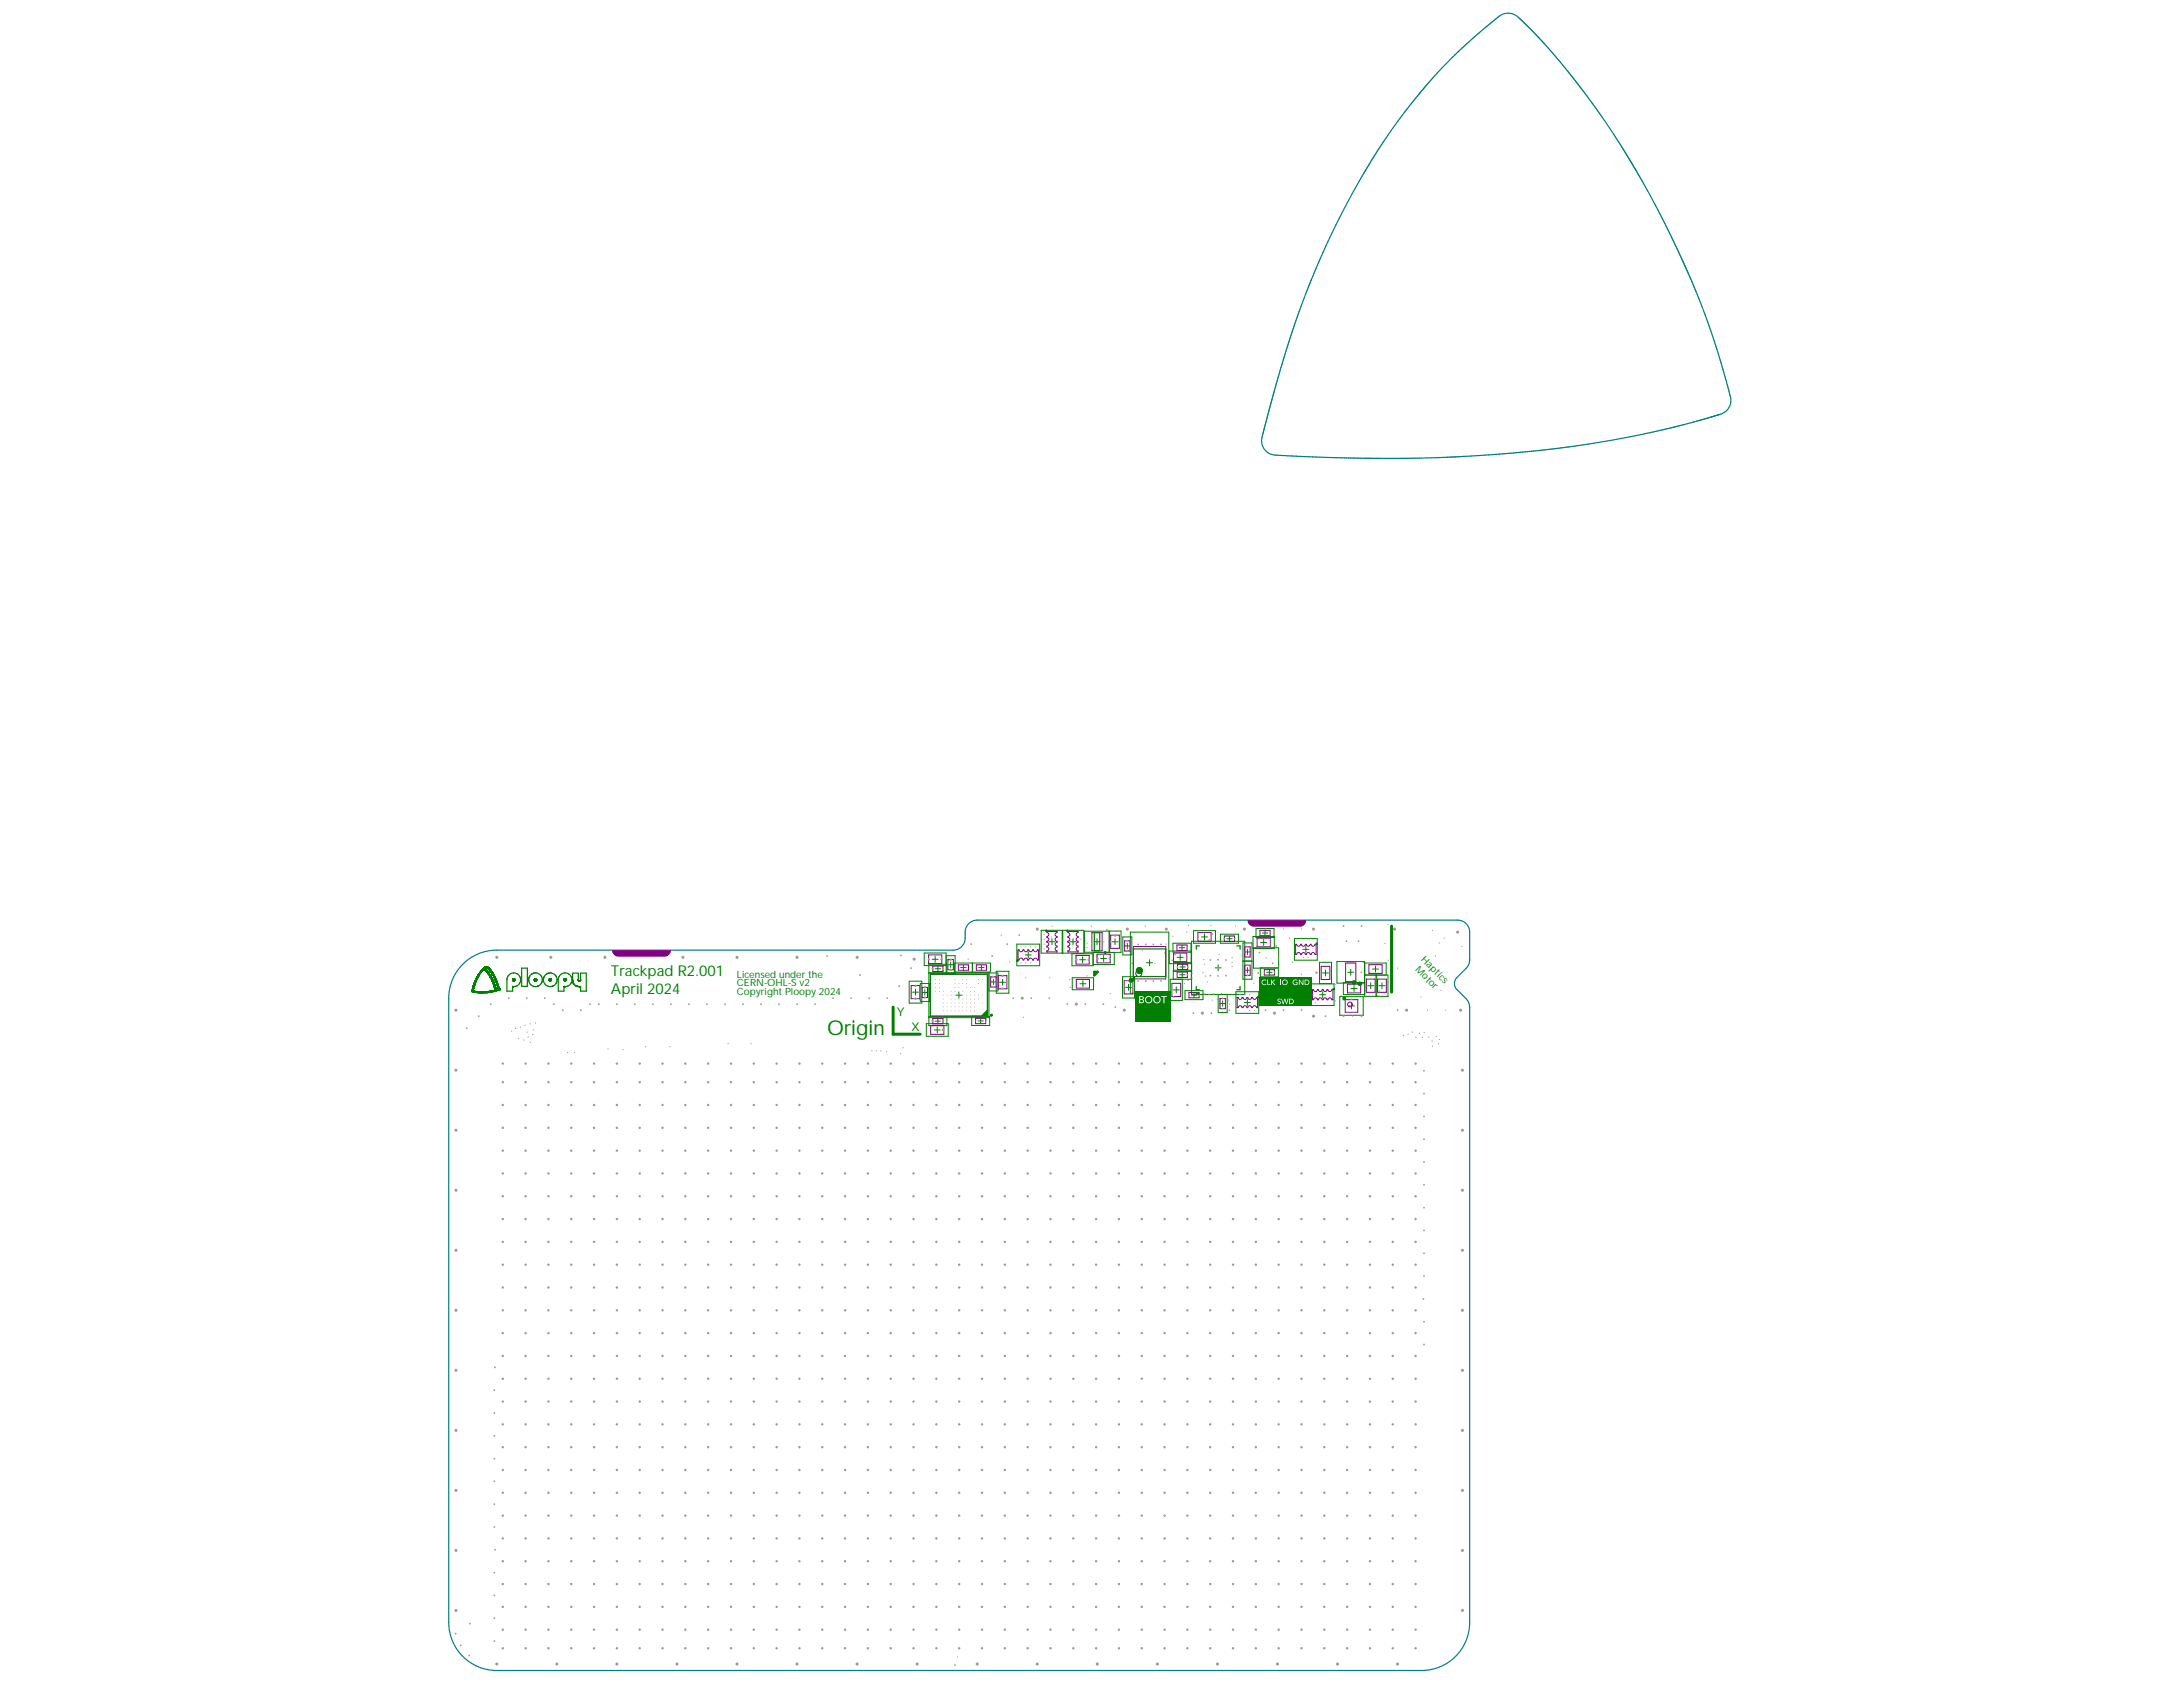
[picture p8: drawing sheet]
<svg xmlns="http://www.w3.org/2000/svg" width="279mm" height="216mm" viewBox="0 0 279 216" stroke-linecap="round" stroke-linejoin="round" font-family="sans-serif">
<defs><g id="words">
<text font-size="2.6" fill="#008000" x="105.9" y="132.5">Origin</text>
<g font-size="1.9" fill="#008000">
<text x="78.2" y="125">Trackpad R2.001</text>
<text x="78.2" y="127.2">April 2024</text>
</g>
<g font-size="1.5" fill="#008000">
<text x="114.8" y="130">Y</text>
<text x="116.6" y="131.9">X</text>
</g>
<g font-size="1.3" fill="#008000">
<text x="94.3" y="125.1">Licensed under the</text>
<text x="94.3" y="126.2">CERN-OHL-S v2</text>
<text x="94.3" y="127.4">Copyright Ploopy 2024</text>
</g>
<g font-size="1.2" fill="#008000">
<text x="181.1" y="124.2" transform="rotate(45 181.1 124.2)">Motor</text>
<text x="181.8" y="122.9" transform="rotate(45 181.8 122.9)">Haptics</text>
</g>
</g></defs>
<g fill="none" stroke="#008000" stroke-width=".13">
<path d="M133.3 119.1h5.4v2.9h-5.4zM135.9 119.1v2.9M136 119.1v2.9M143.7 119.9h1.2v2.3h-1.2zM144.7 119.3h4.9v7.8h-4.9zM152.8 119.1h2.8v1.6h-2.8zM153.8 119.9h.7M154.2 119.5v.8M156.2 119.6h2.3v1.1h-2.3zM157.4 119.8v.7M160.4 119.8h2.7v1.6h-2.7zM160.8 118.8h2.3v1.2h-2.3z"/>
<path d="M161.6 119.4h.7M161.9 119.1v.7M116.4 125.6h1.6v2.8h-1.6zM116.8 127h.8M117.2 126.6v.8M117.8 125.9h1.1v2.3h-1.1zM118 127h.7M118.4 126.7v.7M118.6 131h2.8v1.6h-2.8zM118.9 124.5h7.7v5.7h-7.7M118.9 124.6h2.3v-1.2h-2.3v7.9h2.3v-1.2h-2.3M119.3 122.8h.8"/>
<path d="M119.6 131.8h.7M119.7 122.4v.8M119.7 124h.7M119.7 130.7h.7M120 131.4v.8M120 123.6v.7M120 130.3v.7M121.1 122.3h1.1v2.3h-1.1v-2.6h-2.8v1.6h2.8M121.3 123.5h.7M121.7 123.1v.7M122.2 123.2h4.6v1.2h-4.6zM122.3 127.4h.8"/>
<path d="M122.7 127v.7M123 123.8h.6M123.3 123.5v.7M124.4 130.1h2.3v1.1h-2.3zM124.5 123.2v1.2M125.2 130.7h.7M125.3 123.8h.7M125.5 130.3v.7M125.6 123.5v.7M126.6 124.5h1.1v2.3h-1.1M126.8 125.7h.7M127.1 125.3v.7"/>
<path d="M127.5 124.3h1.6v2.8h-1.6zM127.9 125.7h.8M128.3 125.3v.8M130.1 120.8h3v2.8h-3zM131.2 122.2h.8M131.6 121.8v.8M134.3 120.5h.7M134.6 120.1v.8M136.9 120.5h.8M137.2 122.1h2.7v1.5h-2.7zM137.2 125.1h2.8v1.6h-2.8zM137.3 120.1v.8"/>
<path d="M138.2 122.8h.7M138.2 125.9h.8M138.6 122.4v.8M138.6 125.5v.8M139.9 121.9h2.7v1.5h-2.7zM140 120.5h.8M140.4 120.1v.8M140.9 122.7h.7M141.3 122.3v.8M142 121.9v-2.7h-3.2v2.7h4.7v-2.7h-1.6v2.7M142.3 120.5h.8M142.7 120.1v.8"/>
<path d="M143.7 125h1.5v2.7h-1.5zM143.9 121.1h.7M144.1 126.4h.7M144.3 120.7v.7M144.4 126v.7M146.7 123.2h.8M147.1 122.8v.8M149.6 121.7h2.9v1.6h-2.9zM150.1 120.7h2.3v1.2h-2.3zM150.2 125.3v-1.1h2.3v1.1h-2.7v2.8h1.5v-2.8M150.2 126.7h.7M150.6 126.3v.8"/>
<path d="M150.7 122.5h.7M150.9 121.3h.7M151 124.7h.7M151 123.7h.7M151.1 122.1v.8M151.3 120.9v.7M151.3 124.4v.7M151.4 123.4v.7M151.7 126.8h2.3v1.1h-2.3zM152.5 127.4h.7M152.5 123.2h-2.3v1.1h2.3M152.5 120.5h6.8v6.8h-6.8z"/>
<path d="M152.8 127v.7M155.5 123.9h.8M155.9 127.3h1.2v2.3h-1.2zM155.9 123.5v.7M156.1 128.4h.7M156.5 128.1v.7M157 120.1h.7M158.2 126.9h2.9v2.8h-2.9zM159.1 120.7h1.1v2.3h-1.1zM159.1 123h1.1v2.3h-1.1zM159.3 128.3h.7M159.3 121.8h.7"/>
<path d="M159.3 124.2h.7M159.6 127.9v.8M159.7 121.5v.7M159.7 123.8v.7M160.4 121.3h3.3v2.6h-3.3zM161.3 123.9h2.3v1.1h-2.3zM161.4 120.6h.7M161.7 120.2v.8M162.1 124.4h.7M162.5 124.1v.7M165.7 120.1h2.9v2.8h-2.9zM166.7 121.5h.8"/>
<path d="M167.1 121.1v.8M167.8 125.9h2.9v2.8h-2.9zM168.9 123.2h1.5v2.7h-1.5zM168.9 127.3h.8M169.3 124.5h.7M169.3 126.9v.8M169.7 124.1v.8M171.1 123.1h3.5v2.7h-3.5zM171.5 127.6h3v2.3h-3zM172.5 124.4h.8M172.6 128.7h.8M172.9 124.1v.7"/>
<path d="M172.9 126.5h.8M173 128.4v.7M173.3 126.1v.8M174.7 124.8h2.9v2.7h-2.9v-4.3h2.7v1.6M174.7 125.7h-2.8v1.6h2.8M175.1 126.1h.7M175.4 125.8v.7M175.7 124h.7M176.1 123.6v.8M176.1 124.8v2.7M176.2 124.8v2.7M176.5 126.1h.8"/>
<path d="M176.9 125.8v.7"/>
</g>
<path d="M185.5 7.7l3-2.8 3.3-2.8a1.96 1.96 0 0 1 2.9 .4l1.8 1.9 2.1 2.3 4.5 5.6 3.8 5.4 3.6 6 3.3 6.4 3.3 7.2 2.2 6 1.9 6.6a3 3 0 0 1 .1 2.2 2.98 2.98 0 0 1-1.8 1.1l-4.1 1.2-3.8 .9a151.2 151.2 0 0 1-27.8 3.3l-7.1 .1a181.8 181.8 0 0 1-14-.6 1.89 1.89 0 0 1-1.1-2.4l1.7-6.5 1.7-5.7 1.5-4.3 2-4.9a86.7 86.7 0 0 1 14.6-24zM59.2 123.4a6.1 6.1 0 0 1 4.4-1.8h58.4a1.54 1.54 0 0 0 1.5-1.5 1.86 1.86 0 0 1 1.1-2.3h.5h61.5a1.54 1.54 0 0 1 1.5 1.5v3.5a1.54 1.54 0 0 1-.5 1.1l-1.1 1.2a1.07 1.07 0 0 0 0 1.5l1.1 1.2a1.54 1.54 0 0 1 .5 1.1v78.7a6.1 6.1 0 0 1-6.2 6.2h-118.3a6.1 6.1 0 0 1-6.2-6.2v-79.9a6.1 6.1 0 0 1 1.8-4.3z" fill="none" stroke="#008080" stroke-width=".15"/>
<g fill="none" stroke="#800080" stroke-width=".13">
<path d="M134 119.2h1.3v.1l-.2 .1-.1 .2 .1 .2h.2v.2h-.2l-.1 .2 .1 .2 .2 .1v.1l-.2 .1-.1 .1 .1 .2 .2 .1v.1l-.2 .1-.1 .1 .1 .2 .2 .1v.1h-1.3v-.1l.2-.1v-.2v-.1l-.2-.1v-.1l.2-.1v-.2v-.1l-.2-.1v-.1l.2-.1v-.2v-.2h-.2v-.2h.2v-.2v-.2l-.2-.1zM136.7 119.2h1.3v.1l-.2 .1-.1 .2 .1 .2h.2v.2h-.2l-.1 .2 .1 .2 .2 .1v.1l-.2 .1-.1 .1 .1 .2 .2 .1v.1l-.2 .1-.1 .1 .1 .2 .2 .1v.1h-1.3v-.1l.2-.1v-.2v-.1l-.2-.1v-.1l.2-.1v-.2v-.1l-.2-.1v-.1l.2-.1v-.2v-.2h-.2v-.2h.2v-.2v-.2l-.2-.1zM139.8 119.4h1.3v2.3h-1.3zM142.2 119.7h1.1v1.7h-1.1zM153.3 119.3h1.7v1.2h-1.7zM156.7 119.8h1.3v.7h-1.3zM161.3 119.1h1.3v.7h-1.3zM116.6 126.1h1.1v1.7h-1.1zM118 126.4h.7v1.3h-.7zM118.8 122.2h1.7v1.1h-1.7zM119.1 124.7h7.3v5.3h-7.3zM119.1 131.3h1.7v1.1h-1.7z"/>
<path d="M119.4 123.6h1.3v.7h-1.3zM119.4 130.3h1.3v.7h-1.3zM121.3 122.8h.7v1.3h-.7zM122.7 123.5h1.3v.7h-1.3zM124.9 130.3h1.3v.7h-1.3zM125 123.5h1.3v.7h-1.3zM126.8 125h.7v1.3h-.7zM127.8 124.9h1.1v1.7h-1.1zM130.3 121.6h.1l.1 .1 .2 .1 .2-.1v-.1h.1l.1 .1 .2 .1 .2-.1v-.1h.2v.1l.2 .1 .2-.1 .1-.1h.1l.1 .1 .1 .1 .2-.1 .1-.1h.1v1.3h-.1l-.1-.2-.2-.1-.1 .1-.1 .2h-.1l-.1-.2-.2-.1-.2 .1v.2h-.2v-.2l-.2-.1-.2 .1-.1 .2h-.1v-.2l-.2-.1-.2 .1-.1 .2h-.1zM137.7 122.3h1.7v1.1h-1.7zM137.8 125.3h1.6v1.2h-1.6zM140.4 122.1h1.7v1.1h-1.7z"/>
<path d="M143.9 125.5h1.1v1.7h-1.1zM143.9 120.4h.7v1.3h-.7zM145.1 121.1h4.1v4.2h-4.1zM150 125.8h1.1v1.7h-1.1zM150.2 122h1.7v1.1h-1.7zM150.6 120.9h1.3v.7h-1.3zM150.7 124.4h1.3v.7h-1.3zM150.7 123.4h1.3v.7h-1.3zM152.2 127h1.3v.7h-1.3zM156.1 127.8h.7v1.3h-.7zM158.3 127.7h.2v.1l.2 .1 .2-.1 .1-.1h.1l.1 .1 .1 .1 .2-.1 .1-.1h.1l.1 .1 .2 .1 .1-.1 .1-.1h.1l.1 .1 .2 .1 .1-.1 .1-.1h.2v1.3h-.2l-.1-.2-.1-.1-.2 .1-.1 .2h-.1l-.1-.2-.1-.1-.2 .1-.1 .2h-.1l-.1-.2-.2-.1-.1 .1-.1 .2h-.1l-.1-.2-.2-.1-.2 .1v.2h-.2zM159.3 121.2h.7v1.3h-.7z"/>
<path d="M159.3 123.5h.7v1.3h-.7zM160.9 120.1h1.7v1.1h-1.7zM161.8 124.1h1.3v.7h-1.3zM165.8 120.8h.2v.2l.2 .1 .2-.1 .1-.2h.1v.2l.2 .1 .2-.1 .1-.2h.1l.1 .2 .1 .1 .2-.1 .1-.2h.1l.1 .2 .2 .1 .1-.1 .1-.2h.1v1.4h-.1l-.1-.2-.1-.1-.2 .1-.1 .2h-.1l-.1-.2-.2-.1-.1 .1-.1 .2h-.1l-.1-.2-.2-.1-.2 .1v.2h-.1l-.1-.2-.2-.1-.2 .1v.2h-.2zM168 126.6h.1l.1 .2 .2 .1 .1-.1 .1-.2h.1l.1 .2 .2 .1 .2-.1v-.2h.1l.1 .2 .2 .1 .2-.1v-.2h.2v.2l.2 .1 .2-.1 .1-.2h.1v1.4h-.1l-.1-.2-.2-.1-.2 .1v.2h-.2v-.2l-.2-.1-.2 .1-.1 .2h-.1v-.2l-.2-.1-.2 .1-.1 .2h-.1l-.1-.2-.1-.1-.2 .1-.1 .2h-.1zM169.1 123.7h1.1v1.7h-1.1zM172.2 127.9h1.6v1.6h-1.6zM172.2 123.2h1.3v2.4h-1.3zM172.5 126h1.6v1.1h-1.6zM174.9 125.3h1.1v1.7h-1.1zM175.2 123.5h1.7v1.1h-1.7zM176.3 125.3h1.1v1.7h-1.1z"/>
<circle cx="145.7" cy="124.6" r=".38"/>
<circle cx="172.8" cy="128.5" r=".31"/>
</g>
<g fill="#800080">
<path d="M78.3 121.6h7.6a.84 .84 0 0 1-.9 .8h-5.8a.84 .84 0 0 1-.9-.8z"/>
<path d="M159.7 117.8h7.5a.84 .84 0 0 1-.9 .8h-5.8a.84 .84 0 0 1-.8-.8z"/>
</g>
<g fill="#a6968d">
<circle cx="63.6" cy="213" r=".2"/>
<circle cx="122.2" cy="213.1" r=".12"/>
<circle cx="152.6" cy="124.6" r=".08"/>
<circle cx="66" cy="131.6" r=".08"/>
<circle cx="66.6" cy="131.4" r=".08"/>
<circle cx="67.2" cy="131.2" r=".08"/>
<circle cx="67.9" cy="131" r=".08"/>
<circle cx="184.9" cy="120.1" r=".08"/>
<circle cx="184.2" cy="133" r=".08"/>
<circle cx="183.8" cy="132.6" r=".08"/>
<circle cx="180.2" cy="132.4" r=".08"/>
<circle cx="180.8" cy="132.1" r=".08"/>
<circle cx="157.2" cy="128" r=".08"/>
<circle cx="155.2" cy="128" r=".08"/>
<circle cx="154.7" cy="127.3" r=".08"/>
<circle cx="154.3" cy="124.9" r=".08"/>
<circle cx="152.6" cy="125.2" r=".08"/>
<circle cx="120.7" cy="128.4" r=".06"/>
<circle cx="161.2" cy="121.9" r=".12"/>
<circle cx="163.3" cy="121.1" r=".12"/>
<circle cx="163.6" cy="122.6" r=".08"/>
<circle cx="157.4" cy="128.5" r=".08"/>
<circle cx="160.6" cy="129.3" r=".08"/>
<circle cx="160" cy="129.3" r=".08"/>
<circle cx="159.3" cy="128.7" r=".08"/>
<circle cx="158.7" cy="128.7" r=".08"/>
<circle cx="158.7" cy="127.3" r=".08"/>
<circle cx="160" cy="127.3" r=".08"/>
<circle cx="159.3" cy="127.3" r=".08"/>
<circle cx="160.5" cy="125.8" r=".08"/>
<circle cx="157.1" cy="127.4" r=".08"/>
<circle cx="154.5" cy="125.7" r=".08"/>
<circle cx="155.8" cy="127.9" r=".08"/>
<circle cx="154.1" cy="127.2" r=".08"/>
<circle cx="150.2" cy="127.6" r=".12"/>
<circle cx="158.6" cy="126.4" r=".08"/>
<circle cx="155.4" cy="127.2" r=".08"/>
<circle cx="154" cy="124.5" r=".08"/>
<circle cx="131" cy="130.2" r=".08"/>
<circle cx="168.5" cy="124.5" r=".15"/>
<circle cx="170.9" cy="128.1" r=".08"/>
<circle cx="183.7" cy="122.3" r=".08"/>
<circle cx="168.4" cy="128.3" r=".08"/>
<circle cx="184.2" cy="120.7" r=".08"/>
<circle cx="173" cy="127.9" r=".12"/>
<circle cx="122.5" cy="212.1" r=".08"/>
<circle cx="178.5" cy="118.9" r=".2"/>
<circle cx="168.1" cy="130" r=".2"/>
<circle cx="180" cy="129.3" r=".2"/>
<circle cx="163.1" cy="129.7" r=".2"/>
<circle cx="130.8" cy="127.7" r=".2"/>
<circle cx="137.8" cy="128.5" r=".2"/>
<circle cx="143.9" cy="129.3" r=".2"/>
<circle cx="159.3" cy="118.9" r=".2"/>
<circle cx="149.3" cy="118.9" r=".2"/>
<circle cx="144.3" cy="118.9" r=".2"/>
<circle cx="132.8" cy="118.9" r=".2"/>
<circle cx="153.9" cy="129.7" r=".2"/>
<circle cx="113.5" cy="127.7" r=".12"/>
<circle cx="111.2" cy="127.7" r=".12"/>
<circle cx="108.9" cy="127.7" r=".12"/>
<circle cx="106.6" cy="127.7" r=".12"/>
<circle cx="104.3" cy="128.5" r=".12"/>
<circle cx="102" cy="128.5" r=".12"/>
<circle cx="99.7" cy="128.5" r=".12"/>
<circle cx="97.4" cy="128.5" r=".12"/>
<circle cx="95.1" cy="128.5" r=".12"/>
<circle cx="92.8" cy="128.5" r=".12"/>
<circle cx="90.5" cy="128.5" r=".12"/>
<circle cx="88.2" cy="128.5" r=".12"/>
<circle cx="85.9" cy="128.5" r=".12"/>
<circle cx="83.6" cy="128.5" r=".12"/>
<circle cx="81.3" cy="128.5" r=".12"/>
<circle cx="79" cy="128.5" r=".12"/>
<circle cx="76.6" cy="128.5" r=".12"/>
<circle cx="74.3" cy="129.3" r=".12"/>
<circle cx="115.3" cy="122.3" r=".12"/>
<circle cx="105.9" cy="122.4" r=".12"/>
<circle cx="110.1" cy="124.8" r=".12"/>
<circle cx="173.9" cy="120.4" r=".12"/>
<circle cx="174.3" cy="118.5" r=".12"/>
<circle cx="172.3" cy="120.4" r=".12"/>
<circle cx="172" cy="118.5" r=".12"/>
<circle cx="128.9" cy="120.8" r=".12"/>
<circle cx="75.5" cy="128.5" r=".12"/>
<circle cx="70.9" cy="128.5" r=".12"/>
<circle cx="60.1" cy="207.8" r=".12"/>
<circle cx="60.1" cy="211.9" r=".12"/>
<circle cx="59" cy="210.6" r=".12"/>
<circle cx="58.3" cy="209.1" r=".12"/>
<circle cx="59.7" cy="131.6" r=".12"/>
<circle cx="61.3" cy="130" r=".12"/>
<circle cx="62.8" cy="128.5" r=".12"/>
<circle cx="65.1" cy="127.7" r=".12"/>
<circle cx="67.4" cy="127.7" r=".12"/>
<circle cx="69.7" cy="127.7" r=".12"/>
<circle cx="72" cy="129.3" r=".12"/>
<circle cx="178.9" cy="129.3" r=".12"/>
<circle cx="174.3" cy="130" r=".12"/>
<circle cx="172" cy="130" r=".12"/>
<circle cx="169.7" cy="130" r=".12"/>
<circle cx="166.6" cy="129.3" r=".12"/>
<circle cx="164.3" cy="129.3" r=".12"/>
<circle cx="162" cy="129.3" r=".12"/>
<circle cx="157.4" cy="129.3" r=".12"/>
<circle cx="144.9" cy="123.3" r=".12"/>
<circle cx="155" cy="129.7" r=".12"/>
<circle cx="152.7" cy="129.7" r=".12"/>
<circle cx="186.6" cy="119.3" r=".2"/>
<circle cx="177.6" cy="118.3" r=".08"/>
<circle cx="178.1" cy="125.4" r=".08"/>
<circle cx="176.6" cy="126.8" r=".08"/>
<circle cx="177.3" cy="120.8" r=".08"/>
<circle cx="172.2" cy="123.2" r=".08"/>
<circle cx="174.5" cy="123.2" r=".08"/>
<circle cx="177.7" cy="122.9" r=".08"/>
<circle cx="174.2" cy="124.4" r=".12"/>
<circle cx="168" cy="127.3" r=".08"/>
<circle cx="172.4" cy="126.2" r=".08"/>
<circle cx="173.2" cy="124.4" r=".12"/>
<circle cx="142.7" cy="128.9" r=".12"/>
<circle cx="141.2" cy="128.5" r=".12"/>
<circle cx="138.9" cy="128.5" r=".12"/>
<circle cx="182.9" cy="132.8" r=".08"/>
<circle cx="183.3" cy="133.2" r=".08"/>
<circle cx="183.4" cy="133.9" r=".08"/>
<circle cx="184.1" cy="133.6" r=".08"/>
<circle cx="181.7" cy="132.2" r=".08"/>
<circle cx="179.6" cy="132.5" r=".08"/>
<circle cx="181.2" cy="132.7" r=".08"/>
<circle cx="182.3" cy="132.2" r=".08"/>
<circle cx="182" cy="132.8" r=".08"/>
<circle cx="67.9" cy="133.4" r=".08"/>
<circle cx="67" cy="133.1" r=".08"/>
<circle cx="66.3" cy="132.9" r=".08"/>
<circle cx="67.6" cy="132.7" r=".08"/>
<circle cx="68.2" cy="132.4" r=".08"/>
<circle cx="67.5" cy="132.1" r=".08"/>
<circle cx="68.3" cy="131.8" r=".08"/>
<circle cx="68.5" cy="130.9" r=".08"/>
<circle cx="65.5" cy="132" r=".08"/>
<circle cx="93.2" cy="133.6" r=".08"/>
<circle cx="96.1" cy="133.6" r=".08"/>
<circle cx="115.6" cy="134.1" r=".08"/>
<circle cx="115.3" cy="134.8" r=".08"/>
<circle cx="111.6" cy="134.5" r=".08"/>
<circle cx="112.2" cy="134.5" r=".08"/>
<circle cx="112.7" cy="134.5" r=".08"/>
<circle cx="113.5" cy="134.6" r=".08"/>
<circle cx="82.6" cy="133.9" r=".08"/>
<circle cx="85.7" cy="133.9" r=".08"/>
<circle cx="77.8" cy="134.2" r=".08"/>
<circle cx="79.7" cy="134.3" r=".08"/>
<circle cx="72.7" cy="134.7" r=".08"/>
<circle cx="73.5" cy="134.7" r=".08"/>
<circle cx="117.2" cy="126.2" r=".15"/>
<circle cx="117.2" cy="127.8" r=".15"/>
<circle cx="123.7" cy="125.9" r=".06"/>
<circle cx="123.7" cy="125.4" r=".06"/>
<circle cx="122.2" cy="125.4" r=".06"/>
<circle cx="123.2" cy="125.9" r=".06"/>
<circle cx="124.2" cy="126.4" r=".06"/>
<circle cx="123.2" cy="126.9" r=".06"/>
<circle cx="122.7" cy="126.9" r=".06"/>
<circle cx="122.2" cy="126.9" r=".06"/>
<circle cx="122.2" cy="126.4" r=".06"/>
<circle cx="121.7" cy="126.9" r=".06"/>
<circle cx="125.7" cy="125.4" r=".06"/>
<circle cx="125.2" cy="125.9" r=".06"/>
<circle cx="125.7" cy="128.4" r=".06"/>
<circle cx="125.2" cy="127.9" r=".06"/>
<circle cx="125.2" cy="127.4" r=".06"/>
<circle cx="125.7" cy="127.4" r=".06"/>
<circle cx="122.2" cy="128.4" r=".06"/>
<circle cx="121.7" cy="128.4" r=".06"/>
<circle cx="120.2" cy="126.4" r=".06"/>
<circle cx="120.2" cy="125.9" r=".06"/>
<circle cx="121.7" cy="127.4" r=".06"/>
<circle cx="120.7" cy="126.9" r=".06"/>
<circle cx="121.2" cy="127.4" r=".06"/>
<circle cx="122.2" cy="127.4" r=".06"/>
<circle cx="123.2" cy="129.4" r=".06"/>
<circle cx="123.7" cy="129.4" r=".06"/>
<circle cx="124.2" cy="129.4" r=".06"/>
<circle cx="124.2" cy="128.9" r=".06"/>
<circle cx="123.7" cy="128.9" r=".06"/>
<circle cx="123.2" cy="128.9" r=".06"/>
<circle cx="122.7" cy="129.4" r=".06"/>
<circle cx="122.7" cy="128.9" r=".06"/>
<circle cx="122.2" cy="129.4" r=".06"/>
<circle cx="122.2" cy="128.9" r=".06"/>
<circle cx="121.7" cy="129.4" r=".06"/>
<circle cx="121.7" cy="128.9" r=".06"/>
<circle cx="120.7" cy="127.4" r=".06"/>
<circle cx="121.2" cy="129.4" r=".06"/>
<circle cx="121.2" cy="128.9" r=".06"/>
<circle cx="119.7" cy="126.4" r=".06"/>
<circle cx="63.4" cy="175" r=".12"/>
<circle cx="63.3" cy="177.9" r=".12"/>
<circle cx="63.3" cy="180.8" r=".12"/>
<circle cx="63.3" cy="183.7" r=".12"/>
<circle cx="63.3" cy="186.7" r=".12"/>
<circle cx="63.3" cy="189.6" r=".12"/>
<circle cx="63.3" cy="192.5" r=".12"/>
<circle cx="63.3" cy="195.4" r=".12"/>
<circle cx="63.4" cy="198.3" r=".12"/>
<circle cx="63.3" cy="201.3" r=".12"/>
<circle cx="63.3" cy="204.2" r=".12"/>
<circle cx="63.3" cy="207.1" r=".12"/>
<circle cx="63.3" cy="210" r=".12"/>
<circle cx="117.4" cy="213" r=".2"/>
<circle cx="102" cy="213" r=".2"/>
<circle cx="171.2" cy="213" r=".2"/>
<circle cx="187.2" cy="206.1" r=".2"/>
<circle cx="187.2" cy="190.7" r=".2"/>
<circle cx="187.2" cy="152.3" r=".2"/>
<circle cx="187.2" cy="144.6" r=".2"/>
<circle cx="187.2" cy="137" r=".2"/>
<circle cx="109.7" cy="122.5" r=".2"/>
<circle cx="102" cy="122.5" r=".2"/>
<circle cx="94.3" cy="122.5" r=".2"/>
<circle cx="87.4" cy="122.5" r=".2"/>
<circle cx="63.6" cy="122.5" r=".2"/>
<circle cx="70.5" cy="122.5" r=".2"/>
<circle cx="187.2" cy="175.4" r=".2"/>
<circle cx="187.2" cy="160" r=".2"/>
<circle cx="58.4" cy="160" r=".2"/>
<circle cx="58.4" cy="167.7" r=".2"/>
<circle cx="58.4" cy="198.4" r=".2"/>
<circle cx="58.4" cy="190.7" r=".2"/>
<circle cx="58.4" cy="144.6" r=".2"/>
<circle cx="58.4" cy="137" r=".2"/>
<circle cx="71.3" cy="213" r=".2"/>
<circle cx="79" cy="213" r=".2"/>
<circle cx="163.5" cy="213" r=".2"/>
<circle cx="178.9" cy="213" r=".2"/>
<circle cx="187.2" cy="198.4" r=".2"/>
<circle cx="187.2" cy="183.1" r=".2"/>
<circle cx="187.2" cy="167.7" r=".2"/>
<circle cx="186.9" cy="129.3" r=".2"/>
<circle cx="58.4" cy="206.1" r=".2"/>
<circle cx="58.4" cy="175.4" r=".2"/>
<circle cx="58.4" cy="183.1" r=".2"/>
<circle cx="117" cy="122.7" r=".2"/>
<circle cx="58.4" cy="152.3" r=".2"/>
<circle cx="58.4" cy="129.3" r=".2"/>
<circle cx="77.4" cy="122.5" r=".2"/>
<circle cx="64.4" cy="136.1" r=".15"/>
<circle cx="64.4" cy="138.5" r=".15"/>
<circle cx="64.4" cy="141.4" r=".15"/>
<circle cx="64.4" cy="147.3" r=".15"/>
<circle cx="64.4" cy="144.3" r=".15"/>
<circle cx="64.4" cy="153.1" r=".15"/>
<circle cx="64.4" cy="150.2" r=".15"/>
<circle cx="64.4" cy="167.7" r=".15"/>
<circle cx="64.4" cy="170.6" r=".15"/>
<circle cx="64.4" cy="161.9" r=".15"/>
<circle cx="64.4" cy="164.8" r=".15"/>
<circle cx="64.4" cy="158.9" r=".15"/>
<circle cx="64.4" cy="156" r=".15"/>
<circle cx="64.4" cy="185.2" r=".15"/>
<circle cx="64.4" cy="188.1" r=".15"/>
<circle cx="64.4" cy="179.4" r=".15"/>
<circle cx="64.4" cy="182.3" r=".15"/>
<circle cx="64.4" cy="176.4" r=".15"/>
<circle cx="64.4" cy="173.5" r=".15"/>
<circle cx="64.4" cy="202.7" r=".15"/>
<circle cx="64.4" cy="205.6" r=".15"/>
<circle cx="64.4" cy="196.9" r=".15"/>
<circle cx="64.4" cy="199.8" r=".15"/>
<circle cx="64.4" cy="194" r=".15"/>
<circle cx="64.4" cy="191" r=".15"/>
<circle cx="64.4" cy="210.9" r=".15"/>
<circle cx="64.4" cy="208.6" r=".15"/>
<circle cx="67.3" cy="136.1" r=".15"/>
<circle cx="67.3" cy="138.5" r=".15"/>
<circle cx="67.3" cy="141.4" r=".15"/>
<circle cx="67.3" cy="147.3" r=".15"/>
<circle cx="67.3" cy="144.3" r=".15"/>
<circle cx="67.3" cy="153.1" r=".15"/>
<circle cx="67.3" cy="150.2" r=".15"/>
<circle cx="67.3" cy="167.7" r=".15"/>
<circle cx="67.3" cy="170.6" r=".15"/>
<circle cx="67.3" cy="161.9" r=".15"/>
<circle cx="67.3" cy="164.8" r=".15"/>
<circle cx="67.3" cy="158.9" r=".15"/>
<circle cx="67.3" cy="156" r=".15"/>
<circle cx="67.3" cy="185.2" r=".15"/>
<circle cx="67.3" cy="188.1" r=".15"/>
<circle cx="67.3" cy="179.4" r=".15"/>
<circle cx="67.3" cy="182.3" r=".15"/>
<circle cx="67.3" cy="176.4" r=".15"/>
<circle cx="67.3" cy="173.5" r=".15"/>
<circle cx="67.3" cy="202.7" r=".15"/>
<circle cx="67.3" cy="205.6" r=".15"/>
<circle cx="67.3" cy="196.9" r=".15"/>
<circle cx="67.3" cy="199.8" r=".15"/>
<circle cx="67.3" cy="194" r=".15"/>
<circle cx="67.3" cy="191" r=".15"/>
<circle cx="67.3" cy="210.9" r=".15"/>
<circle cx="67.3" cy="208.6" r=".15"/>
<circle cx="70.2" cy="136.1" r=".15"/>
<circle cx="70.2" cy="138.5" r=".15"/>
<circle cx="70.2" cy="141.4" r=".15"/>
<circle cx="70.2" cy="147.3" r=".15"/>
<circle cx="70.2" cy="144.3" r=".15"/>
<circle cx="70.2" cy="153.1" r=".15"/>
<circle cx="70.2" cy="150.2" r=".15"/>
<circle cx="70.2" cy="167.7" r=".15"/>
<circle cx="70.2" cy="170.6" r=".15"/>
<circle cx="70.2" cy="161.9" r=".15"/>
<circle cx="70.2" cy="164.8" r=".15"/>
<circle cx="70.2" cy="158.9" r=".15"/>
<circle cx="70.2" cy="156" r=".15"/>
<circle cx="70.2" cy="185.2" r=".15"/>
<circle cx="70.2" cy="188.1" r=".15"/>
<circle cx="70.2" cy="179.4" r=".15"/>
<circle cx="70.2" cy="182.3" r=".15"/>
<circle cx="70.2" cy="176.4" r=".15"/>
<circle cx="70.2" cy="173.5" r=".15"/>
<circle cx="70.2" cy="202.7" r=".15"/>
<circle cx="70.2" cy="205.6" r=".15"/>
<circle cx="70.2" cy="196.9" r=".15"/>
<circle cx="70.2" cy="199.8" r=".15"/>
<circle cx="70.2" cy="194" r=".15"/>
<circle cx="70.2" cy="191" r=".15"/>
<circle cx="70.2" cy="210.9" r=".15"/>
<circle cx="70.2" cy="208.6" r=".15"/>
<circle cx="73.1" cy="136.1" r=".15"/>
<circle cx="73.1" cy="138.5" r=".15"/>
<circle cx="73.1" cy="141.4" r=".15"/>
<circle cx="73.1" cy="147.3" r=".15"/>
<circle cx="73.1" cy="144.3" r=".15"/>
<circle cx="73.1" cy="153.1" r=".15"/>
<circle cx="73.1" cy="150.2" r=".15"/>
<circle cx="73.1" cy="167.7" r=".15"/>
<circle cx="73.1" cy="170.6" r=".15"/>
<circle cx="73.1" cy="161.9" r=".15"/>
<circle cx="73.1" cy="164.8" r=".15"/>
<circle cx="73.1" cy="158.9" r=".15"/>
<circle cx="73.1" cy="156" r=".15"/>
<circle cx="73.1" cy="185.2" r=".15"/>
<circle cx="73.1" cy="188.1" r=".15"/>
<circle cx="73.1" cy="179.4" r=".15"/>
<circle cx="73.1" cy="182.3" r=".15"/>
<circle cx="73.1" cy="176.4" r=".15"/>
<circle cx="73.1" cy="173.5" r=".15"/>
<circle cx="73.1" cy="202.7" r=".15"/>
<circle cx="73.1" cy="205.6" r=".15"/>
<circle cx="73.1" cy="196.9" r=".15"/>
<circle cx="73.1" cy="199.8" r=".15"/>
<circle cx="73.1" cy="194" r=".15"/>
<circle cx="73.1" cy="191" r=".15"/>
<circle cx="73.1" cy="210.9" r=".15"/>
<circle cx="73.1" cy="208.6" r=".15"/>
<circle cx="76" cy="136.1" r=".15"/>
<circle cx="76" cy="138.5" r=".15"/>
<circle cx="76" cy="141.4" r=".15"/>
<circle cx="76" cy="147.3" r=".15"/>
<circle cx="76" cy="144.3" r=".15"/>
<circle cx="76" cy="153.1" r=".15"/>
<circle cx="76" cy="150.2" r=".15"/>
<circle cx="76" cy="167.7" r=".15"/>
<circle cx="76" cy="170.6" r=".15"/>
<circle cx="76" cy="161.9" r=".15"/>
<circle cx="76" cy="164.8" r=".15"/>
<circle cx="76" cy="158.9" r=".15"/>
<circle cx="76" cy="156" r=".15"/>
<circle cx="76" cy="185.2" r=".15"/>
<circle cx="76" cy="188.1" r=".15"/>
<circle cx="76" cy="179.4" r=".15"/>
<circle cx="76" cy="182.3" r=".15"/>
<circle cx="76" cy="176.4" r=".15"/>
<circle cx="76" cy="173.5" r=".15"/>
<circle cx="76" cy="202.7" r=".15"/>
<circle cx="76" cy="205.6" r=".15"/>
<circle cx="76" cy="196.9" r=".15"/>
<circle cx="76" cy="199.8" r=".15"/>
<circle cx="76" cy="194" r=".15"/>
<circle cx="76" cy="191" r=".15"/>
<circle cx="76" cy="210.9" r=".15"/>
<circle cx="76" cy="208.6" r=".15"/>
<circle cx="79" cy="136.1" r=".15"/>
<circle cx="79" cy="138.5" r=".15"/>
<circle cx="79" cy="141.4" r=".15"/>
<circle cx="79" cy="147.3" r=".15"/>
<circle cx="79" cy="144.3" r=".15"/>
<circle cx="79" cy="153.1" r=".15"/>
<circle cx="79" cy="150.2" r=".15"/>
<circle cx="79" cy="167.7" r=".15"/>
<circle cx="79" cy="170.6" r=".15"/>
<circle cx="79" cy="161.9" r=".15"/>
<circle cx="79" cy="164.8" r=".15"/>
<circle cx="79" cy="158.9" r=".15"/>
<circle cx="79" cy="156" r=".15"/>
<circle cx="79" cy="185.2" r=".15"/>
<circle cx="79" cy="188.1" r=".15"/>
<circle cx="79" cy="179.4" r=".15"/>
<circle cx="79" cy="182.3" r=".15"/>
<circle cx="79" cy="176.4" r=".15"/>
<circle cx="79" cy="173.5" r=".15"/>
<circle cx="79" cy="202.7" r=".15"/>
<circle cx="79" cy="205.6" r=".15"/>
<circle cx="79" cy="196.9" r=".15"/>
<circle cx="79" cy="199.8" r=".15"/>
<circle cx="79" cy="194" r=".15"/>
<circle cx="79" cy="191" r=".15"/>
<circle cx="79" cy="210.9" r=".15"/>
<circle cx="79" cy="208.6" r=".15"/>
<circle cx="81.9" cy="136.1" r=".15"/>
<circle cx="81.9" cy="138.5" r=".15"/>
<circle cx="81.9" cy="141.4" r=".15"/>
<circle cx="81.9" cy="147.3" r=".15"/>
<circle cx="81.9" cy="144.3" r=".15"/>
<circle cx="81.9" cy="153.1" r=".15"/>
<circle cx="81.9" cy="150.2" r=".15"/>
<circle cx="81.9" cy="167.7" r=".15"/>
<circle cx="81.9" cy="170.6" r=".15"/>
<circle cx="81.9" cy="161.9" r=".15"/>
<circle cx="81.9" cy="164.8" r=".15"/>
<circle cx="81.9" cy="158.9" r=".15"/>
<circle cx="81.9" cy="156" r=".15"/>
<circle cx="81.9" cy="185.2" r=".15"/>
<circle cx="81.9" cy="188.1" r=".15"/>
<circle cx="81.9" cy="179.4" r=".15"/>
<circle cx="81.9" cy="182.3" r=".15"/>
<circle cx="81.9" cy="176.4" r=".15"/>
<circle cx="81.9" cy="173.5" r=".15"/>
<circle cx="81.9" cy="202.7" r=".15"/>
<circle cx="81.9" cy="205.6" r=".15"/>
<circle cx="81.9" cy="196.9" r=".15"/>
<circle cx="81.9" cy="199.8" r=".15"/>
<circle cx="81.9" cy="194" r=".15"/>
<circle cx="81.9" cy="191" r=".15"/>
<circle cx="81.9" cy="210.9" r=".15"/>
<circle cx="81.9" cy="208.6" r=".15"/>
<circle cx="84.8" cy="136.1" r=".15"/>
<circle cx="84.8" cy="138.5" r=".15"/>
<circle cx="84.8" cy="141.4" r=".15"/>
<circle cx="84.8" cy="147.3" r=".15"/>
<circle cx="84.8" cy="144.3" r=".15"/>
<circle cx="84.8" cy="153.1" r=".15"/>
<circle cx="84.8" cy="150.2" r=".15"/>
<circle cx="84.8" cy="167.7" r=".15"/>
<circle cx="84.8" cy="170.6" r=".15"/>
<circle cx="84.8" cy="161.9" r=".15"/>
<circle cx="84.8" cy="164.8" r=".15"/>
<circle cx="84.8" cy="158.9" r=".15"/>
<circle cx="84.8" cy="156" r=".15"/>
<circle cx="84.8" cy="185.2" r=".15"/>
<circle cx="84.8" cy="188.1" r=".15"/>
<circle cx="84.8" cy="179.4" r=".15"/>
<circle cx="84.8" cy="182.3" r=".15"/>
<circle cx="84.8" cy="176.4" r=".15"/>
<circle cx="84.8" cy="173.5" r=".15"/>
<circle cx="84.8" cy="202.7" r=".15"/>
<circle cx="84.8" cy="205.6" r=".15"/>
<circle cx="84.8" cy="196.9" r=".15"/>
<circle cx="84.8" cy="199.8" r=".15"/>
<circle cx="84.8" cy="194" r=".15"/>
<circle cx="84.8" cy="191" r=".15"/>
<circle cx="84.8" cy="210.9" r=".15"/>
<circle cx="84.8" cy="208.6" r=".15"/>
<circle cx="87.7" cy="136.1" r=".15"/>
<circle cx="87.7" cy="138.5" r=".15"/>
<circle cx="87.7" cy="141.4" r=".15"/>
<circle cx="87.7" cy="147.3" r=".15"/>
<circle cx="87.7" cy="144.3" r=".15"/>
<circle cx="87.7" cy="153.1" r=".15"/>
<circle cx="87.7" cy="150.2" r=".15"/>
<circle cx="87.7" cy="167.7" r=".15"/>
<circle cx="87.7" cy="170.6" r=".15"/>
<circle cx="87.7" cy="161.9" r=".15"/>
<circle cx="87.7" cy="164.8" r=".15"/>
<circle cx="87.7" cy="158.9" r=".15"/>
<circle cx="87.7" cy="156" r=".15"/>
<circle cx="87.7" cy="185.2" r=".15"/>
<circle cx="87.7" cy="188.1" r=".15"/>
<circle cx="87.7" cy="179.4" r=".15"/>
<circle cx="87.7" cy="182.3" r=".15"/>
<circle cx="87.7" cy="176.4" r=".15"/>
<circle cx="87.7" cy="173.5" r=".15"/>
<circle cx="87.7" cy="202.7" r=".15"/>
<circle cx="87.7" cy="205.6" r=".15"/>
<circle cx="87.7" cy="196.9" r=".15"/>
<circle cx="87.7" cy="199.8" r=".15"/>
<circle cx="87.7" cy="194" r=".15"/>
<circle cx="87.7" cy="191" r=".15"/>
<circle cx="87.7" cy="210.9" r=".15"/>
<circle cx="87.7" cy="208.6" r=".15"/>
<circle cx="90.6" cy="136.1" r=".15"/>
<circle cx="90.6" cy="138.5" r=".15"/>
<circle cx="90.6" cy="141.4" r=".15"/>
<circle cx="90.6" cy="147.3" r=".15"/>
<circle cx="90.6" cy="144.3" r=".15"/>
<circle cx="90.6" cy="153.1" r=".15"/>
<circle cx="90.6" cy="150.2" r=".15"/>
<circle cx="90.6" cy="167.7" r=".15"/>
<circle cx="90.6" cy="170.6" r=".15"/>
<circle cx="90.6" cy="161.9" r=".15"/>
<circle cx="90.6" cy="164.8" r=".15"/>
<circle cx="90.6" cy="158.9" r=".15"/>
<circle cx="90.6" cy="156" r=".15"/>
<circle cx="90.6" cy="185.2" r=".15"/>
<circle cx="90.6" cy="188.1" r=".15"/>
<circle cx="90.6" cy="179.4" r=".15"/>
<circle cx="90.6" cy="182.3" r=".15"/>
<circle cx="90.6" cy="176.4" r=".15"/>
<circle cx="90.6" cy="173.5" r=".15"/>
<circle cx="90.6" cy="202.7" r=".15"/>
<circle cx="90.6" cy="205.6" r=".15"/>
<circle cx="90.6" cy="196.9" r=".15"/>
<circle cx="90.6" cy="199.8" r=".15"/>
<circle cx="90.6" cy="194" r=".15"/>
<circle cx="90.6" cy="191" r=".15"/>
<circle cx="90.6" cy="210.9" r=".15"/>
<circle cx="90.6" cy="208.6" r=".15"/>
<circle cx="93.6" cy="136.1" r=".15"/>
<circle cx="93.6" cy="138.5" r=".15"/>
<circle cx="93.6" cy="141.4" r=".15"/>
<circle cx="93.6" cy="147.3" r=".15"/>
<circle cx="93.6" cy="144.3" r=".15"/>
<circle cx="93.6" cy="153.1" r=".15"/>
<circle cx="93.6" cy="150.2" r=".15"/>
<circle cx="93.6" cy="167.7" r=".15"/>
<circle cx="93.6" cy="170.6" r=".15"/>
<circle cx="93.6" cy="161.9" r=".15"/>
<circle cx="93.6" cy="164.8" r=".15"/>
<circle cx="93.6" cy="158.9" r=".15"/>
<circle cx="93.6" cy="156" r=".15"/>
<circle cx="93.6" cy="185.2" r=".15"/>
<circle cx="93.6" cy="188.1" r=".15"/>
<circle cx="93.6" cy="179.4" r=".15"/>
<circle cx="93.6" cy="182.3" r=".15"/>
<circle cx="93.6" cy="176.4" r=".15"/>
<circle cx="93.6" cy="173.5" r=".15"/>
<circle cx="93.6" cy="202.7" r=".15"/>
<circle cx="93.6" cy="205.6" r=".15"/>
<circle cx="93.6" cy="196.9" r=".15"/>
<circle cx="93.6" cy="199.8" r=".15"/>
<circle cx="93.6" cy="194" r=".15"/>
<circle cx="93.6" cy="191" r=".15"/>
<circle cx="93.6" cy="210.9" r=".15"/>
<circle cx="93.6" cy="208.6" r=".15"/>
<circle cx="96.5" cy="136.1" r=".15"/>
<circle cx="96.5" cy="138.5" r=".15"/>
<circle cx="96.5" cy="141.4" r=".15"/>
<circle cx="96.5" cy="147.3" r=".15"/>
<circle cx="96.5" cy="144.3" r=".15"/>
<circle cx="96.5" cy="153.1" r=".15"/>
<circle cx="96.5" cy="150.2" r=".15"/>
<circle cx="96.5" cy="167.7" r=".15"/>
<circle cx="96.5" cy="170.6" r=".15"/>
<circle cx="96.5" cy="161.9" r=".15"/>
<circle cx="96.5" cy="164.8" r=".15"/>
<circle cx="96.5" cy="158.9" r=".15"/>
<circle cx="96.5" cy="156" r=".15"/>
<circle cx="96.5" cy="185.2" r=".15"/>
<circle cx="96.5" cy="188.1" r=".15"/>
<circle cx="96.5" cy="179.4" r=".15"/>
<circle cx="96.5" cy="182.3" r=".15"/>
<circle cx="96.5" cy="176.4" r=".15"/>
<circle cx="96.5" cy="173.5" r=".15"/>
<circle cx="96.5" cy="202.7" r=".15"/>
<circle cx="96.5" cy="205.6" r=".15"/>
<circle cx="96.5" cy="196.9" r=".15"/>
<circle cx="96.5" cy="199.8" r=".15"/>
<circle cx="96.5" cy="194" r=".15"/>
<circle cx="96.5" cy="191" r=".15"/>
<circle cx="96.5" cy="210.9" r=".15"/>
<circle cx="96.5" cy="208.6" r=".15"/>
<circle cx="99.4" cy="136.1" r=".15"/>
<circle cx="99.4" cy="138.5" r=".15"/>
<circle cx="99.4" cy="141.4" r=".15"/>
<circle cx="99.4" cy="147.3" r=".15"/>
<circle cx="99.4" cy="144.3" r=".15"/>
<circle cx="99.4" cy="153.1" r=".15"/>
<circle cx="99.4" cy="150.2" r=".15"/>
<circle cx="99.4" cy="167.7" r=".15"/>
<circle cx="99.4" cy="170.6" r=".15"/>
<circle cx="99.4" cy="161.9" r=".15"/>
<circle cx="99.4" cy="164.8" r=".15"/>
<circle cx="99.4" cy="158.9" r=".15"/>
<circle cx="99.4" cy="156" r=".15"/>
<circle cx="99.4" cy="185.2" r=".15"/>
<circle cx="99.4" cy="188.1" r=".15"/>
<circle cx="99.4" cy="179.4" r=".15"/>
<circle cx="99.4" cy="182.3" r=".15"/>
<circle cx="99.4" cy="176.4" r=".15"/>
<circle cx="99.4" cy="173.5" r=".15"/>
<circle cx="99.4" cy="202.7" r=".15"/>
<circle cx="99.4" cy="205.6" r=".15"/>
<circle cx="99.4" cy="196.9" r=".15"/>
<circle cx="99.4" cy="199.8" r=".15"/>
<circle cx="99.4" cy="194" r=".15"/>
<circle cx="99.4" cy="191" r=".15"/>
<circle cx="99.4" cy="210.9" r=".15"/>
<circle cx="99.4" cy="208.6" r=".15"/>
<circle cx="102.3" cy="136.1" r=".15"/>
<circle cx="102.3" cy="138.5" r=".15"/>
<circle cx="102.3" cy="141.4" r=".15"/>
<circle cx="102.3" cy="147.3" r=".15"/>
<circle cx="102.3" cy="144.3" r=".15"/>
<circle cx="102.3" cy="153.1" r=".15"/>
<circle cx="102.3" cy="150.2" r=".15"/>
<circle cx="102.3" cy="167.7" r=".15"/>
<circle cx="102.3" cy="170.6" r=".15"/>
<circle cx="102.3" cy="161.9" r=".15"/>
<circle cx="102.3" cy="164.8" r=".15"/>
<circle cx="102.3" cy="158.9" r=".15"/>
<circle cx="102.3" cy="156" r=".15"/>
<circle cx="102.3" cy="185.2" r=".15"/>
<circle cx="102.3" cy="188.1" r=".15"/>
<circle cx="102.3" cy="179.4" r=".15"/>
<circle cx="102.3" cy="182.3" r=".15"/>
<circle cx="102.3" cy="176.4" r=".15"/>
<circle cx="102.3" cy="173.5" r=".15"/>
<circle cx="102.3" cy="202.7" r=".15"/>
<circle cx="102.3" cy="205.6" r=".15"/>
<circle cx="102.3" cy="196.9" r=".15"/>
<circle cx="102.3" cy="199.8" r=".15"/>
<circle cx="102.3" cy="194" r=".15"/>
<circle cx="102.3" cy="191" r=".15"/>
<circle cx="102.3" cy="210.9" r=".15"/>
<circle cx="102.3" cy="208.6" r=".15"/>
<circle cx="105.2" cy="136.1" r=".15"/>
<circle cx="105.2" cy="138.5" r=".15"/>
<circle cx="105.2" cy="141.4" r=".15"/>
<circle cx="105.2" cy="147.3" r=".15"/>
<circle cx="105.2" cy="144.3" r=".15"/>
<circle cx="105.2" cy="153.1" r=".15"/>
<circle cx="105.2" cy="150.2" r=".15"/>
<circle cx="105.2" cy="167.7" r=".15"/>
<circle cx="105.2" cy="170.6" r=".15"/>
<circle cx="105.2" cy="161.9" r=".15"/>
<circle cx="105.2" cy="164.8" r=".15"/>
<circle cx="105.2" cy="158.9" r=".15"/>
<circle cx="105.2" cy="156" r=".15"/>
<circle cx="105.2" cy="185.2" r=".15"/>
<circle cx="105.2" cy="188.1" r=".15"/>
<circle cx="105.2" cy="179.4" r=".15"/>
<circle cx="105.2" cy="182.3" r=".15"/>
<circle cx="105.2" cy="176.4" r=".15"/>
<circle cx="105.2" cy="173.5" r=".15"/>
<circle cx="105.2" cy="202.7" r=".15"/>
<circle cx="105.2" cy="205.6" r=".15"/>
<circle cx="105.2" cy="196.9" r=".15"/>
<circle cx="105.2" cy="199.8" r=".15"/>
<circle cx="105.2" cy="194" r=".15"/>
<circle cx="105.2" cy="191" r=".15"/>
<circle cx="105.2" cy="210.9" r=".15"/>
<circle cx="105.2" cy="208.6" r=".15"/>
<circle cx="108.2" cy="136.1" r=".15"/>
<circle cx="108.2" cy="138.5" r=".15"/>
<circle cx="108.2" cy="141.4" r=".15"/>
<circle cx="108.2" cy="147.3" r=".15"/>
<circle cx="108.2" cy="144.3" r=".15"/>
<circle cx="108.2" cy="153.1" r=".15"/>
<circle cx="108.2" cy="150.2" r=".15"/>
<circle cx="108.2" cy="167.7" r=".15"/>
<circle cx="108.2" cy="170.6" r=".15"/>
<circle cx="108.2" cy="161.9" r=".15"/>
<circle cx="108.2" cy="164.8" r=".15"/>
<circle cx="108.2" cy="158.9" r=".15"/>
<circle cx="108.2" cy="156" r=".15"/>
<circle cx="108.2" cy="185.2" r=".15"/>
<circle cx="108.2" cy="188.1" r=".15"/>
<circle cx="108.2" cy="179.4" r=".15"/>
<circle cx="108.2" cy="182.3" r=".15"/>
<circle cx="108.2" cy="176.4" r=".15"/>
<circle cx="108.2" cy="173.5" r=".15"/>
<circle cx="108.2" cy="202.7" r=".15"/>
<circle cx="108.2" cy="205.6" r=".15"/>
<circle cx="108.2" cy="196.9" r=".15"/>
<circle cx="108.2" cy="199.8" r=".15"/>
<circle cx="108.2" cy="194" r=".15"/>
<circle cx="108.2" cy="191" r=".15"/>
<circle cx="108.2" cy="210.9" r=".15"/>
<circle cx="108.2" cy="208.6" r=".15"/>
<circle cx="111.1" cy="136.1" r=".15"/>
<circle cx="111.1" cy="138.5" r=".15"/>
<circle cx="111.1" cy="141.4" r=".15"/>
<circle cx="111.1" cy="147.3" r=".15"/>
<circle cx="111.1" cy="144.3" r=".15"/>
<circle cx="111.1" cy="153.1" r=".15"/>
<circle cx="111.1" cy="150.2" r=".15"/>
<circle cx="111.1" cy="167.7" r=".15"/>
<circle cx="111.1" cy="170.6" r=".15"/>
<circle cx="111.1" cy="161.9" r=".15"/>
<circle cx="111.1" cy="164.8" r=".15"/>
<circle cx="111.1" cy="158.9" r=".15"/>
<circle cx="111.1" cy="156" r=".15"/>
<circle cx="111.1" cy="185.2" r=".15"/>
<circle cx="111.1" cy="188.1" r=".15"/>
<circle cx="111.1" cy="179.4" r=".15"/>
<circle cx="111.1" cy="182.3" r=".15"/>
<circle cx="111.1" cy="176.4" r=".15"/>
<circle cx="111.1" cy="173.5" r=".15"/>
<circle cx="111.1" cy="202.7" r=".15"/>
<circle cx="111.1" cy="205.6" r=".15"/>
<circle cx="111.1" cy="196.9" r=".15"/>
<circle cx="111.1" cy="199.8" r=".15"/>
<circle cx="111.1" cy="194" r=".15"/>
<circle cx="111.1" cy="191" r=".15"/>
<circle cx="111.1" cy="210.9" r=".15"/>
<circle cx="111.1" cy="208.6" r=".15"/>
<circle cx="114" cy="136.1" r=".15"/>
<circle cx="114" cy="138.5" r=".15"/>
<circle cx="114" cy="141.4" r=".15"/>
<circle cx="114" cy="147.3" r=".15"/>
<circle cx="114" cy="144.3" r=".15"/>
<circle cx="114" cy="153.1" r=".15"/>
<circle cx="114" cy="150.2" r=".15"/>
<circle cx="114" cy="167.7" r=".15"/>
<circle cx="114" cy="170.6" r=".15"/>
<circle cx="114" cy="161.9" r=".15"/>
<circle cx="114" cy="164.8" r=".15"/>
<circle cx="114" cy="158.9" r=".15"/>
<circle cx="114" cy="156" r=".15"/>
<circle cx="114" cy="185.2" r=".15"/>
<circle cx="114" cy="188.1" r=".15"/>
<circle cx="114" cy="179.4" r=".15"/>
<circle cx="114" cy="182.3" r=".15"/>
<circle cx="114" cy="176.4" r=".15"/>
<circle cx="114" cy="173.5" r=".15"/>
<circle cx="114" cy="202.7" r=".15"/>
<circle cx="114" cy="205.6" r=".15"/>
<circle cx="114" cy="196.9" r=".15"/>
<circle cx="114" cy="199.8" r=".15"/>
<circle cx="114" cy="194" r=".15"/>
<circle cx="114" cy="191" r=".15"/>
<circle cx="114" cy="210.9" r=".15"/>
<circle cx="114" cy="208.6" r=".15"/>
<circle cx="116.9" cy="136.1" r=".15"/>
<circle cx="116.9" cy="138.5" r=".15"/>
<circle cx="116.9" cy="141.4" r=".15"/>
<circle cx="116.9" cy="147.3" r=".15"/>
<circle cx="116.9" cy="144.3" r=".15"/>
<circle cx="116.9" cy="153.1" r=".15"/>
<circle cx="116.9" cy="150.2" r=".15"/>
<circle cx="116.9" cy="167.7" r=".15"/>
<circle cx="116.9" cy="170.6" r=".15"/>
<circle cx="116.9" cy="161.9" r=".15"/>
<circle cx="116.9" cy="164.8" r=".15"/>
<circle cx="116.9" cy="158.9" r=".15"/>
<circle cx="116.9" cy="156" r=".15"/>
<circle cx="116.9" cy="185.2" r=".15"/>
<circle cx="116.9" cy="188.1" r=".15"/>
<circle cx="116.9" cy="179.4" r=".15"/>
<circle cx="116.9" cy="182.3" r=".15"/>
<circle cx="116.9" cy="176.4" r=".15"/>
<circle cx="116.9" cy="173.5" r=".15"/>
<circle cx="116.9" cy="202.7" r=".15"/>
<circle cx="116.9" cy="205.6" r=".15"/>
<circle cx="116.9" cy="196.9" r=".15"/>
<circle cx="116.9" cy="199.8" r=".15"/>
<circle cx="116.9" cy="194" r=".15"/>
<circle cx="116.9" cy="191" r=".15"/>
<circle cx="116.9" cy="210.9" r=".15"/>
<circle cx="116.9" cy="208.6" r=".15"/>
<circle cx="119.8" cy="136.1" r=".15"/>
<circle cx="119.8" cy="138.5" r=".15"/>
<circle cx="119.8" cy="141.4" r=".15"/>
<circle cx="119.8" cy="147.3" r=".15"/>
<circle cx="119.8" cy="144.3" r=".15"/>
<circle cx="119.8" cy="153.1" r=".15"/>
<circle cx="119.8" cy="150.2" r=".15"/>
<circle cx="119.8" cy="167.7" r=".15"/>
<circle cx="119.8" cy="170.6" r=".15"/>
<circle cx="119.8" cy="161.9" r=".15"/>
<circle cx="119.8" cy="164.8" r=".15"/>
<circle cx="119.8" cy="158.9" r=".15"/>
<circle cx="119.8" cy="156" r=".15"/>
<circle cx="119.8" cy="185.2" r=".15"/>
<circle cx="119.8" cy="188.1" r=".15"/>
<circle cx="119.8" cy="179.4" r=".15"/>
<circle cx="119.8" cy="182.3" r=".15"/>
<circle cx="119.8" cy="176.4" r=".15"/>
<circle cx="119.8" cy="173.5" r=".15"/>
<circle cx="119.8" cy="202.7" r=".15"/>
<circle cx="119.8" cy="205.6" r=".15"/>
<circle cx="119.8" cy="196.9" r=".15"/>
<circle cx="119.8" cy="199.8" r=".15"/>
<circle cx="119.8" cy="194" r=".15"/>
<circle cx="119.8" cy="191" r=".15"/>
<circle cx="119.8" cy="210.9" r=".15"/>
<circle cx="119.8" cy="208.6" r=".15"/>
<circle cx="122.8" cy="136.1" r=".15"/>
<circle cx="122.8" cy="138.5" r=".15"/>
<circle cx="122.8" cy="141.4" r=".15"/>
<circle cx="122.8" cy="147.3" r=".15"/>
<circle cx="122.8" cy="144.3" r=".15"/>
<circle cx="122.8" cy="153.1" r=".15"/>
<circle cx="122.8" cy="150.2" r=".15"/>
<circle cx="122.8" cy="167.7" r=".15"/>
<circle cx="122.8" cy="170.6" r=".15"/>
<circle cx="122.8" cy="161.9" r=".15"/>
<circle cx="122.8" cy="164.8" r=".15"/>
<circle cx="122.8" cy="158.9" r=".15"/>
<circle cx="122.8" cy="156" r=".15"/>
<circle cx="122.8" cy="185.2" r=".15"/>
<circle cx="122.8" cy="188.1" r=".15"/>
<circle cx="122.8" cy="179.4" r=".15"/>
<circle cx="122.8" cy="182.3" r=".15"/>
<circle cx="122.8" cy="176.4" r=".15"/>
<circle cx="122.8" cy="173.5" r=".15"/>
<circle cx="122.8" cy="202.7" r=".15"/>
<circle cx="122.8" cy="205.6" r=".15"/>
<circle cx="122.8" cy="196.9" r=".15"/>
<circle cx="122.8" cy="199.8" r=".15"/>
<circle cx="122.8" cy="194" r=".15"/>
<circle cx="122.8" cy="191" r=".15"/>
<circle cx="122.8" cy="210.9" r=".15"/>
<circle cx="122.8" cy="208.6" r=".15"/>
<circle cx="125.7" cy="136.1" r=".15"/>
<circle cx="125.7" cy="138.5" r=".15"/>
<circle cx="125.7" cy="141.4" r=".15"/>
<circle cx="125.7" cy="147.3" r=".15"/>
<circle cx="125.7" cy="144.3" r=".15"/>
<circle cx="125.7" cy="153.1" r=".15"/>
<circle cx="125.7" cy="150.2" r=".15"/>
<circle cx="125.7" cy="167.7" r=".15"/>
<circle cx="125.7" cy="170.6" r=".15"/>
<circle cx="125.7" cy="161.9" r=".15"/>
<circle cx="125.7" cy="164.8" r=".15"/>
<circle cx="125.7" cy="158.9" r=".15"/>
<circle cx="125.7" cy="156" r=".15"/>
<circle cx="125.7" cy="185.2" r=".15"/>
<circle cx="125.7" cy="188.1" r=".15"/>
<circle cx="125.7" cy="179.4" r=".15"/>
<circle cx="125.7" cy="182.3" r=".15"/>
<circle cx="125.7" cy="176.4" r=".15"/>
<circle cx="125.7" cy="173.5" r=".15"/>
<circle cx="125.7" cy="202.7" r=".15"/>
<circle cx="125.7" cy="205.6" r=".15"/>
<circle cx="125.7" cy="196.9" r=".15"/>
<circle cx="125.7" cy="199.8" r=".15"/>
<circle cx="125.7" cy="194" r=".15"/>
<circle cx="125.7" cy="191" r=".15"/>
<circle cx="125.7" cy="210.9" r=".15"/>
<circle cx="125.7" cy="208.6" r=".15"/>
<circle cx="128.6" cy="136.1" r=".15"/>
<circle cx="128.6" cy="138.5" r=".15"/>
<circle cx="128.6" cy="141.4" r=".15"/>
<circle cx="128.6" cy="147.3" r=".15"/>
<circle cx="128.6" cy="144.3" r=".15"/>
<circle cx="128.6" cy="153.1" r=".15"/>
<circle cx="128.6" cy="150.2" r=".15"/>
<circle cx="128.6" cy="167.7" r=".15"/>
<circle cx="128.6" cy="170.6" r=".15"/>
<circle cx="128.6" cy="161.9" r=".15"/>
<circle cx="128.6" cy="164.8" r=".15"/>
<circle cx="128.6" cy="158.9" r=".15"/>
<circle cx="128.6" cy="156" r=".15"/>
<circle cx="128.6" cy="185.2" r=".15"/>
<circle cx="128.6" cy="188.1" r=".15"/>
<circle cx="128.6" cy="179.4" r=".15"/>
<circle cx="128.6" cy="182.3" r=".15"/>
<circle cx="128.6" cy="176.4" r=".15"/>
<circle cx="128.6" cy="173.5" r=".15"/>
<circle cx="128.6" cy="202.7" r=".15"/>
<circle cx="128.6" cy="205.6" r=".15"/>
<circle cx="128.6" cy="196.9" r=".15"/>
<circle cx="128.6" cy="199.8" r=".15"/>
<circle cx="128.6" cy="194" r=".15"/>
<circle cx="128.6" cy="191" r=".15"/>
<circle cx="128.6" cy="210.9" r=".15"/>
<circle cx="128.6" cy="208.6" r=".15"/>
<circle cx="131.5" cy="136.1" r=".15"/>
<circle cx="131.5" cy="138.5" r=".15"/>
<circle cx="131.5" cy="141.4" r=".15"/>
<circle cx="131.5" cy="147.3" r=".15"/>
<circle cx="131.5" cy="144.3" r=".15"/>
<circle cx="131.5" cy="153.1" r=".15"/>
<circle cx="131.5" cy="150.2" r=".15"/>
<circle cx="131.5" cy="167.7" r=".15"/>
<circle cx="131.5" cy="170.6" r=".15"/>
<circle cx="131.5" cy="161.9" r=".15"/>
<circle cx="131.5" cy="164.8" r=".15"/>
<circle cx="131.5" cy="158.9" r=".15"/>
<circle cx="131.5" cy="156" r=".15"/>
<circle cx="131.5" cy="185.2" r=".15"/>
<circle cx="131.5" cy="188.1" r=".15"/>
<circle cx="131.5" cy="179.4" r=".15"/>
<circle cx="131.5" cy="182.3" r=".15"/>
<circle cx="131.5" cy="176.4" r=".15"/>
<circle cx="131.5" cy="173.5" r=".15"/>
<circle cx="131.5" cy="202.7" r=".15"/>
<circle cx="131.5" cy="205.6" r=".15"/>
<circle cx="131.5" cy="196.9" r=".15"/>
<circle cx="131.5" cy="199.8" r=".15"/>
<circle cx="131.5" cy="194" r=".15"/>
<circle cx="131.5" cy="191" r=".15"/>
<circle cx="131.5" cy="210.9" r=".15"/>
<circle cx="131.5" cy="208.6" r=".15"/>
<circle cx="134.4" cy="136.1" r=".15"/>
<circle cx="134.4" cy="138.5" r=".15"/>
<circle cx="134.4" cy="141.4" r=".15"/>
<circle cx="134.4" cy="147.3" r=".15"/>
<circle cx="134.4" cy="144.3" r=".15"/>
<circle cx="134.4" cy="153.1" r=".15"/>
<circle cx="134.4" cy="150.2" r=".15"/>
<circle cx="134.4" cy="167.7" r=".15"/>
<circle cx="134.4" cy="170.6" r=".15"/>
<circle cx="134.4" cy="161.9" r=".15"/>
<circle cx="134.4" cy="164.8" r=".15"/>
<circle cx="134.4" cy="158.9" r=".15"/>
<circle cx="134.4" cy="156" r=".15"/>
<circle cx="134.4" cy="185.2" r=".15"/>
<circle cx="134.4" cy="188.1" r=".15"/>
<circle cx="134.4" cy="179.4" r=".15"/>
<circle cx="134.4" cy="182.3" r=".15"/>
<circle cx="134.4" cy="176.4" r=".15"/>
<circle cx="134.4" cy="173.5" r=".15"/>
<circle cx="134.4" cy="202.7" r=".15"/>
<circle cx="134.4" cy="205.6" r=".15"/>
<circle cx="134.4" cy="196.9" r=".15"/>
<circle cx="134.4" cy="199.8" r=".15"/>
<circle cx="134.4" cy="194" r=".15"/>
<circle cx="134.4" cy="191" r=".15"/>
<circle cx="134.4" cy="210.9" r=".15"/>
<circle cx="134.4" cy="208.6" r=".15"/>
<circle cx="137.4" cy="136.1" r=".15"/>
<circle cx="137.4" cy="138.5" r=".15"/>
<circle cx="137.4" cy="141.4" r=".15"/>
<circle cx="137.4" cy="147.3" r=".15"/>
<circle cx="137.4" cy="144.3" r=".15"/>
<circle cx="137.4" cy="153.1" r=".15"/>
<circle cx="137.4" cy="150.2" r=".15"/>
<circle cx="137.4" cy="167.7" r=".15"/>
<circle cx="137.4" cy="170.6" r=".15"/>
<circle cx="137.4" cy="161.9" r=".15"/>
<circle cx="137.4" cy="164.8" r=".15"/>
<circle cx="137.4" cy="158.9" r=".15"/>
<circle cx="137.4" cy="156" r=".15"/>
<circle cx="137.4" cy="185.2" r=".15"/>
<circle cx="137.4" cy="188.1" r=".15"/>
<circle cx="137.4" cy="179.4" r=".15"/>
<circle cx="137.4" cy="182.3" r=".15"/>
<circle cx="137.4" cy="176.4" r=".15"/>
<circle cx="137.4" cy="173.5" r=".15"/>
<circle cx="137.4" cy="202.7" r=".15"/>
<circle cx="137.4" cy="205.6" r=".15"/>
<circle cx="137.4" cy="196.9" r=".15"/>
<circle cx="137.4" cy="199.8" r=".15"/>
<circle cx="137.4" cy="194" r=".15"/>
<circle cx="137.4" cy="191" r=".15"/>
<circle cx="137.4" cy="210.9" r=".15"/>
<circle cx="137.4" cy="208.6" r=".15"/>
<circle cx="140.3" cy="136.1" r=".15"/>
<circle cx="140.3" cy="138.5" r=".15"/>
<circle cx="140.3" cy="141.4" r=".15"/>
<circle cx="140.3" cy="147.3" r=".15"/>
<circle cx="140.3" cy="144.3" r=".15"/>
<circle cx="140.3" cy="153.1" r=".15"/>
<circle cx="140.3" cy="150.2" r=".15"/>
<circle cx="140.3" cy="167.7" r=".15"/>
<circle cx="140.3" cy="170.6" r=".15"/>
<circle cx="140.3" cy="161.9" r=".15"/>
<circle cx="140.3" cy="164.8" r=".15"/>
<circle cx="140.3" cy="158.9" r=".15"/>
<circle cx="140.3" cy="156" r=".15"/>
<circle cx="140.3" cy="185.2" r=".15"/>
<circle cx="140.3" cy="188.1" r=".15"/>
<circle cx="140.3" cy="179.4" r=".15"/>
<circle cx="140.3" cy="182.3" r=".15"/>
<circle cx="140.3" cy="176.4" r=".15"/>
<circle cx="140.3" cy="173.5" r=".15"/>
<circle cx="140.3" cy="202.7" r=".15"/>
<circle cx="140.3" cy="205.6" r=".15"/>
<circle cx="140.3" cy="196.9" r=".15"/>
<circle cx="140.3" cy="199.8" r=".15"/>
<circle cx="140.3" cy="194" r=".15"/>
<circle cx="140.3" cy="191" r=".15"/>
<circle cx="140.3" cy="210.9" r=".15"/>
<circle cx="140.3" cy="208.6" r=".15"/>
<circle cx="143.2" cy="136.1" r=".15"/>
<circle cx="143.2" cy="138.5" r=".15"/>
<circle cx="143.2" cy="141.4" r=".15"/>
<circle cx="143.2" cy="147.3" r=".15"/>
<circle cx="143.2" cy="144.3" r=".15"/>
<circle cx="143.2" cy="153.1" r=".15"/>
<circle cx="143.2" cy="150.2" r=".15"/>
<circle cx="143.2" cy="167.7" r=".15"/>
<circle cx="143.2" cy="170.6" r=".15"/>
<circle cx="143.2" cy="161.9" r=".15"/>
<circle cx="143.2" cy="164.8" r=".15"/>
<circle cx="143.2" cy="158.9" r=".15"/>
<circle cx="143.2" cy="156" r=".15"/>
<circle cx="143.2" cy="185.2" r=".15"/>
<circle cx="143.2" cy="188.1" r=".15"/>
<circle cx="143.2" cy="179.4" r=".15"/>
<circle cx="143.2" cy="182.3" r=".15"/>
<circle cx="143.2" cy="176.4" r=".15"/>
<circle cx="143.2" cy="173.5" r=".15"/>
<circle cx="143.2" cy="202.7" r=".15"/>
<circle cx="143.2" cy="205.6" r=".15"/>
<circle cx="143.2" cy="196.9" r=".15"/>
<circle cx="143.2" cy="199.8" r=".15"/>
<circle cx="143.2" cy="194" r=".15"/>
<circle cx="143.2" cy="191" r=".15"/>
<circle cx="143.2" cy="210.9" r=".15"/>
<circle cx="143.2" cy="208.6" r=".15"/>
<circle cx="146.1" cy="136.1" r=".15"/>
<circle cx="146.1" cy="138.5" r=".15"/>
<circle cx="146.1" cy="141.4" r=".15"/>
<circle cx="146.1" cy="147.3" r=".15"/>
<circle cx="146.1" cy="144.3" r=".15"/>
<circle cx="146.1" cy="153.1" r=".15"/>
<circle cx="146.1" cy="150.2" r=".15"/>
<circle cx="146.1" cy="167.7" r=".15"/>
<circle cx="146.1" cy="170.6" r=".15"/>
<circle cx="146.1" cy="161.9" r=".15"/>
<circle cx="146.1" cy="164.8" r=".15"/>
<circle cx="146.1" cy="158.9" r=".15"/>
<circle cx="146.1" cy="156" r=".15"/>
<circle cx="146.1" cy="185.2" r=".15"/>
<circle cx="146.1" cy="188.1" r=".15"/>
<circle cx="146.1" cy="179.4" r=".15"/>
<circle cx="146.1" cy="182.3" r=".15"/>
<circle cx="146.1" cy="176.4" r=".15"/>
<circle cx="146.1" cy="173.5" r=".15"/>
<circle cx="146.1" cy="202.7" r=".15"/>
<circle cx="146.1" cy="205.6" r=".15"/>
<circle cx="146.1" cy="196.9" r=".15"/>
<circle cx="146.1" cy="199.8" r=".15"/>
<circle cx="146.1" cy="194" r=".15"/>
<circle cx="146.1" cy="191" r=".15"/>
<circle cx="146.1" cy="210.9" r=".15"/>
<circle cx="146.1" cy="208.6" r=".15"/>
<circle cx="149.1" cy="136.1" r=".15"/>
<circle cx="149.1" cy="138.5" r=".15"/>
<circle cx="149.1" cy="141.4" r=".15"/>
<circle cx="149.1" cy="147.3" r=".15"/>
<circle cx="149.1" cy="144.3" r=".15"/>
<circle cx="149.1" cy="153.1" r=".15"/>
<circle cx="149.1" cy="150.2" r=".15"/>
<circle cx="149.1" cy="167.7" r=".15"/>
<circle cx="149.1" cy="170.6" r=".15"/>
<circle cx="149.1" cy="161.9" r=".15"/>
<circle cx="149.1" cy="164.8" r=".15"/>
<circle cx="149.1" cy="158.9" r=".15"/>
<circle cx="149.1" cy="156" r=".15"/>
<circle cx="149.1" cy="185.2" r=".15"/>
<circle cx="149.1" cy="188.1" r=".15"/>
<circle cx="149.1" cy="179.4" r=".15"/>
<circle cx="149.1" cy="182.3" r=".15"/>
<circle cx="149.1" cy="176.4" r=".15"/>
<circle cx="149.1" cy="173.5" r=".15"/>
<circle cx="149.1" cy="202.7" r=".15"/>
<circle cx="149.1" cy="205.6" r=".15"/>
<circle cx="149.1" cy="196.9" r=".15"/>
<circle cx="149.1" cy="199.8" r=".15"/>
<circle cx="149.1" cy="194" r=".15"/>
<circle cx="149.1" cy="191" r=".15"/>
<circle cx="149.1" cy="210.9" r=".15"/>
<circle cx="149.1" cy="208.6" r=".15"/>
<circle cx="152" cy="136.1" r=".15"/>
<circle cx="152" cy="138.5" r=".15"/>
<circle cx="152" cy="141.4" r=".15"/>
<circle cx="152" cy="147.3" r=".15"/>
<circle cx="152" cy="144.3" r=".15"/>
<circle cx="152" cy="153.1" r=".15"/>
<circle cx="152" cy="150.2" r=".15"/>
<circle cx="152" cy="167.7" r=".15"/>
<circle cx="152" cy="170.6" r=".15"/>
<circle cx="152" cy="161.9" r=".15"/>
<circle cx="152" cy="164.8" r=".15"/>
<circle cx="152" cy="158.9" r=".15"/>
<circle cx="152" cy="156" r=".15"/>
<circle cx="152" cy="185.2" r=".15"/>
<circle cx="152" cy="188.1" r=".15"/>
<circle cx="152" cy="179.4" r=".15"/>
<circle cx="152" cy="182.3" r=".15"/>
<circle cx="152" cy="176.4" r=".15"/>
<circle cx="152" cy="173.5" r=".15"/>
<circle cx="152" cy="202.7" r=".15"/>
<circle cx="152" cy="205.6" r=".15"/>
<circle cx="152" cy="196.9" r=".15"/>
<circle cx="152" cy="199.8" r=".15"/>
<circle cx="152" cy="194" r=".15"/>
<circle cx="152" cy="191" r=".15"/>
<circle cx="152" cy="210.9" r=".15"/>
<circle cx="152" cy="208.6" r=".15"/>
<circle cx="154.9" cy="136.1" r=".15"/>
<circle cx="154.9" cy="138.5" r=".15"/>
<circle cx="154.9" cy="141.4" r=".15"/>
<circle cx="154.9" cy="147.3" r=".15"/>
<circle cx="154.9" cy="144.3" r=".15"/>
<circle cx="154.9" cy="153.1" r=".15"/>
<circle cx="154.9" cy="150.2" r=".15"/>
<circle cx="154.9" cy="167.7" r=".15"/>
<circle cx="154.9" cy="170.6" r=".15"/>
<circle cx="154.9" cy="161.9" r=".15"/>
<circle cx="154.9" cy="164.8" r=".15"/>
<circle cx="154.9" cy="158.9" r=".15"/>
<circle cx="154.9" cy="156" r=".15"/>
<circle cx="154.9" cy="185.2" r=".15"/>
<circle cx="154.9" cy="188.1" r=".15"/>
<circle cx="154.9" cy="179.4" r=".15"/>
<circle cx="154.9" cy="182.3" r=".15"/>
<circle cx="154.9" cy="176.4" r=".15"/>
<circle cx="154.9" cy="173.5" r=".15"/>
<circle cx="154.9" cy="202.7" r=".15"/>
<circle cx="154.9" cy="205.6" r=".15"/>
<circle cx="154.9" cy="196.9" r=".15"/>
<circle cx="154.9" cy="199.8" r=".15"/>
<circle cx="154.9" cy="194" r=".15"/>
<circle cx="154.9" cy="191" r=".15"/>
<circle cx="154.9" cy="210.9" r=".15"/>
<circle cx="154.9" cy="208.6" r=".15"/>
<circle cx="157.8" cy="136.1" r=".15"/>
<circle cx="157.8" cy="138.5" r=".15"/>
<circle cx="157.8" cy="141.4" r=".15"/>
<circle cx="157.8" cy="147.3" r=".15"/>
<circle cx="157.8" cy="144.3" r=".15"/>
<circle cx="157.8" cy="153.1" r=".15"/>
<circle cx="157.8" cy="150.2" r=".15"/>
<circle cx="157.8" cy="167.7" r=".15"/>
<circle cx="157.8" cy="170.6" r=".15"/>
<circle cx="157.8" cy="161.9" r=".15"/>
<circle cx="157.8" cy="164.8" r=".15"/>
<circle cx="157.8" cy="158.9" r=".15"/>
<circle cx="157.8" cy="156" r=".15"/>
<circle cx="157.8" cy="185.2" r=".15"/>
<circle cx="157.8" cy="188.1" r=".15"/>
<circle cx="157.8" cy="179.4" r=".15"/>
<circle cx="157.8" cy="182.3" r=".15"/>
<circle cx="157.8" cy="176.4" r=".15"/>
<circle cx="157.8" cy="173.5" r=".15"/>
<circle cx="157.8" cy="202.7" r=".15"/>
<circle cx="157.8" cy="205.6" r=".15"/>
<circle cx="157.8" cy="196.9" r=".15"/>
<circle cx="157.8" cy="199.8" r=".15"/>
<circle cx="157.8" cy="194" r=".15"/>
<circle cx="157.8" cy="191" r=".15"/>
<circle cx="157.8" cy="210.9" r=".15"/>
<circle cx="157.8" cy="208.6" r=".15"/>
<circle cx="160.7" cy="136.1" r=".15"/>
<circle cx="160.7" cy="138.5" r=".15"/>
<circle cx="160.7" cy="141.4" r=".15"/>
<circle cx="160.7" cy="147.3" r=".15"/>
<circle cx="160.7" cy="144.3" r=".15"/>
<circle cx="160.7" cy="153.1" r=".15"/>
<circle cx="160.7" cy="150.2" r=".15"/>
<circle cx="160.7" cy="167.7" r=".15"/>
<circle cx="160.7" cy="170.6" r=".15"/>
<circle cx="160.7" cy="161.9" r=".15"/>
<circle cx="160.7" cy="164.8" r=".15"/>
<circle cx="160.7" cy="158.9" r=".15"/>
<circle cx="160.7" cy="156" r=".15"/>
<circle cx="160.7" cy="185.2" r=".15"/>
<circle cx="160.7" cy="188.1" r=".15"/>
<circle cx="160.7" cy="179.4" r=".15"/>
<circle cx="160.7" cy="182.3" r=".15"/>
<circle cx="160.7" cy="176.4" r=".15"/>
<circle cx="160.7" cy="173.5" r=".15"/>
<circle cx="160.7" cy="202.7" r=".15"/>
<circle cx="160.7" cy="205.6" r=".15"/>
<circle cx="160.7" cy="196.9" r=".15"/>
<circle cx="160.7" cy="199.8" r=".15"/>
<circle cx="160.7" cy="194" r=".15"/>
<circle cx="160.7" cy="191" r=".15"/>
<circle cx="160.7" cy="210.9" r=".15"/>
<circle cx="160.7" cy="208.6" r=".15"/>
<circle cx="163.7" cy="136.1" r=".15"/>
<circle cx="163.7" cy="138.5" r=".15"/>
<circle cx="163.7" cy="141.4" r=".15"/>
<circle cx="163.7" cy="147.3" r=".15"/>
<circle cx="163.7" cy="144.3" r=".15"/>
<circle cx="163.7" cy="153.1" r=".15"/>
<circle cx="163.7" cy="150.2" r=".15"/>
<circle cx="163.7" cy="167.7" r=".15"/>
<circle cx="163.7" cy="170.6" r=".15"/>
<circle cx="163.7" cy="161.9" r=".15"/>
<circle cx="163.7" cy="164.8" r=".15"/>
<circle cx="163.7" cy="158.9" r=".15"/>
<circle cx="163.7" cy="156" r=".15"/>
<circle cx="163.7" cy="185.2" r=".15"/>
<circle cx="163.7" cy="188.1" r=".15"/>
<circle cx="163.7" cy="179.4" r=".15"/>
<circle cx="163.7" cy="182.3" r=".15"/>
<circle cx="163.7" cy="176.4" r=".15"/>
<circle cx="163.7" cy="173.5" r=".15"/>
<circle cx="163.7" cy="202.7" r=".15"/>
<circle cx="163.7" cy="205.6" r=".15"/>
<circle cx="163.7" cy="196.9" r=".15"/>
<circle cx="163.7" cy="199.8" r=".15"/>
<circle cx="163.7" cy="194" r=".15"/>
<circle cx="163.7" cy="191" r=".15"/>
<circle cx="163.7" cy="210.9" r=".15"/>
<circle cx="163.7" cy="208.6" r=".15"/>
<circle cx="166.6" cy="136.1" r=".15"/>
<circle cx="166.6" cy="138.5" r=".15"/>
<circle cx="166.6" cy="141.4" r=".15"/>
<circle cx="166.6" cy="147.3" r=".15"/>
<circle cx="166.6" cy="144.3" r=".15"/>
<circle cx="166.6" cy="153.1" r=".15"/>
<circle cx="166.6" cy="150.2" r=".15"/>
<circle cx="166.6" cy="167.7" r=".15"/>
<circle cx="166.6" cy="170.6" r=".15"/>
<circle cx="166.6" cy="161.9" r=".15"/>
<circle cx="166.6" cy="164.8" r=".15"/>
<circle cx="166.6" cy="158.9" r=".15"/>
<circle cx="166.6" cy="156" r=".15"/>
<circle cx="166.6" cy="185.2" r=".15"/>
<circle cx="166.6" cy="188.1" r=".15"/>
<circle cx="166.6" cy="179.4" r=".15"/>
<circle cx="166.6" cy="182.3" r=".15"/>
<circle cx="166.6" cy="176.4" r=".15"/>
<circle cx="166.6" cy="173.5" r=".15"/>
<circle cx="166.6" cy="202.7" r=".15"/>
<circle cx="166.6" cy="205.6" r=".15"/>
<circle cx="166.6" cy="196.9" r=".15"/>
<circle cx="166.6" cy="199.8" r=".15"/>
<circle cx="166.6" cy="194" r=".15"/>
<circle cx="166.6" cy="191" r=".15"/>
<circle cx="166.6" cy="210.9" r=".15"/>
<circle cx="166.6" cy="208.6" r=".15"/>
<circle cx="169.5" cy="136.1" r=".15"/>
<circle cx="169.5" cy="138.5" r=".15"/>
<circle cx="169.5" cy="141.4" r=".15"/>
<circle cx="169.5" cy="147.3" r=".15"/>
<circle cx="169.5" cy="144.3" r=".15"/>
<circle cx="169.5" cy="153.1" r=".15"/>
<circle cx="169.5" cy="150.2" r=".15"/>
<circle cx="169.5" cy="167.7" r=".15"/>
<circle cx="169.5" cy="170.6" r=".15"/>
<circle cx="169.5" cy="161.9" r=".15"/>
<circle cx="169.5" cy="164.8" r=".15"/>
<circle cx="169.5" cy="158.9" r=".15"/>
<circle cx="169.5" cy="156" r=".15"/>
<circle cx="169.5" cy="185.2" r=".15"/>
<circle cx="169.5" cy="188.1" r=".15"/>
<circle cx="169.5" cy="179.4" r=".15"/>
<circle cx="169.5" cy="182.3" r=".15"/>
<circle cx="169.5" cy="176.4" r=".15"/>
<circle cx="169.5" cy="173.5" r=".15"/>
<circle cx="169.5" cy="202.7" r=".15"/>
<circle cx="169.5" cy="205.6" r=".15"/>
<circle cx="169.5" cy="196.9" r=".15"/>
<circle cx="169.5" cy="199.8" r=".15"/>
<circle cx="169.5" cy="194" r=".15"/>
<circle cx="169.5" cy="191" r=".15"/>
<circle cx="169.5" cy="210.9" r=".15"/>
<circle cx="169.5" cy="208.6" r=".15"/>
<circle cx="172.4" cy="136.1" r=".15"/>
<circle cx="172.4" cy="138.5" r=".15"/>
<circle cx="172.4" cy="141.4" r=".15"/>
<circle cx="172.4" cy="147.3" r=".15"/>
<circle cx="172.4" cy="144.3" r=".15"/>
<circle cx="172.4" cy="153.1" r=".15"/>
<circle cx="172.4" cy="150.2" r=".15"/>
<circle cx="172.4" cy="167.7" r=".15"/>
<circle cx="172.4" cy="170.6" r=".15"/>
<circle cx="172.4" cy="161.9" r=".15"/>
<circle cx="172.4" cy="164.8" r=".15"/>
<circle cx="172.4" cy="158.9" r=".15"/>
<circle cx="172.4" cy="156" r=".15"/>
<circle cx="172.4" cy="185.2" r=".15"/>
<circle cx="172.4" cy="188.1" r=".15"/>
<circle cx="172.4" cy="179.4" r=".15"/>
<circle cx="172.4" cy="182.3" r=".15"/>
<circle cx="172.4" cy="176.4" r=".15"/>
<circle cx="172.4" cy="173.5" r=".15"/>
<circle cx="172.4" cy="202.7" r=".15"/>
<circle cx="172.4" cy="205.6" r=".15"/>
<circle cx="172.4" cy="196.9" r=".15"/>
<circle cx="172.4" cy="199.8" r=".15"/>
<circle cx="172.4" cy="194" r=".15"/>
<circle cx="172.4" cy="191" r=".15"/>
<circle cx="172.4" cy="210.9" r=".15"/>
<circle cx="172.4" cy="208.6" r=".15"/>
<circle cx="175.3" cy="136.1" r=".15"/>
<circle cx="175.3" cy="138.5" r=".15"/>
<circle cx="175.3" cy="141.4" r=".15"/>
<circle cx="175.3" cy="147.3" r=".15"/>
<circle cx="175.3" cy="144.3" r=".15"/>
<circle cx="175.3" cy="153.1" r=".15"/>
<circle cx="175.3" cy="150.2" r=".15"/>
<circle cx="175.3" cy="167.7" r=".15"/>
<circle cx="175.3" cy="170.6" r=".15"/>
<circle cx="175.3" cy="161.9" r=".15"/>
<circle cx="175.3" cy="164.8" r=".15"/>
<circle cx="175.3" cy="158.9" r=".15"/>
<circle cx="175.3" cy="156" r=".15"/>
<circle cx="175.3" cy="185.2" r=".15"/>
<circle cx="175.3" cy="188.1" r=".15"/>
<circle cx="175.3" cy="179.4" r=".15"/>
<circle cx="175.3" cy="182.3" r=".15"/>
<circle cx="175.3" cy="176.4" r=".15"/>
<circle cx="175.3" cy="173.5" r=".15"/>
<circle cx="175.3" cy="202.7" r=".15"/>
<circle cx="175.3" cy="205.6" r=".15"/>
<circle cx="175.3" cy="196.9" r=".15"/>
<circle cx="175.3" cy="199.8" r=".15"/>
<circle cx="175.3" cy="194" r=".15"/>
<circle cx="175.3" cy="191" r=".15"/>
<circle cx="175.3" cy="210.9" r=".15"/>
<circle cx="175.3" cy="208.6" r=".15"/>
<circle cx="178.3" cy="136.1" r=".15"/>
<circle cx="178.3" cy="138.5" r=".15"/>
<circle cx="178.3" cy="141.4" r=".15"/>
<circle cx="178.3" cy="147.3" r=".15"/>
<circle cx="178.3" cy="144.3" r=".15"/>
<circle cx="178.3" cy="153.1" r=".15"/>
<circle cx="178.3" cy="150.2" r=".15"/>
<circle cx="178.3" cy="167.7" r=".15"/>
<circle cx="178.3" cy="170.6" r=".15"/>
<circle cx="178.3" cy="161.9" r=".15"/>
<circle cx="178.3" cy="164.8" r=".15"/>
<circle cx="178.3" cy="158.9" r=".15"/>
<circle cx="178.3" cy="156" r=".15"/>
<circle cx="178.3" cy="185.2" r=".15"/>
<circle cx="178.3" cy="188.1" r=".15"/>
<circle cx="178.3" cy="179.4" r=".15"/>
<circle cx="178.3" cy="182.3" r=".15"/>
<circle cx="178.3" cy="176.4" r=".15"/>
<circle cx="178.3" cy="173.5" r=".15"/>
<circle cx="178.3" cy="202.7" r=".15"/>
<circle cx="178.3" cy="205.6" r=".15"/>
<circle cx="178.3" cy="196.9" r=".15"/>
<circle cx="178.3" cy="199.8" r=".15"/>
<circle cx="178.3" cy="194" r=".15"/>
<circle cx="178.3" cy="191" r=".15"/>
<circle cx="178.3" cy="210.9" r=".15"/>
<circle cx="178.3" cy="208.6" r=".15"/>
<circle cx="181.2" cy="208.6" r=".15"/>
<circle cx="181.2" cy="210.9" r=".15"/>
<circle cx="181.2" cy="191" r=".15"/>
<circle cx="181.2" cy="194" r=".15"/>
<circle cx="181.2" cy="199.8" r=".15"/>
<circle cx="181.2" cy="196.9" r=".15"/>
<circle cx="181.2" cy="205.6" r=".15"/>
<circle cx="181.2" cy="202.7" r=".15"/>
<circle cx="181.2" cy="173.5" r=".15"/>
<circle cx="181.2" cy="176.4" r=".15"/>
<circle cx="181.2" cy="182.3" r=".15"/>
<circle cx="181.2" cy="179.4" r=".15"/>
<circle cx="181.2" cy="188.1" r=".15"/>
<circle cx="181.2" cy="185.2" r=".15"/>
<circle cx="181.2" cy="156" r=".15"/>
<circle cx="181.2" cy="158.9" r=".15"/>
<circle cx="181.2" cy="164.8" r=".15"/>
<circle cx="181.2" cy="161.9" r=".15"/>
<circle cx="181.2" cy="170.6" r=".15"/>
<circle cx="181.2" cy="167.7" r=".15"/>
<circle cx="181.2" cy="150.2" r=".15"/>
<circle cx="181.2" cy="153.1" r=".15"/>
<circle cx="181.2" cy="144.3" r=".15"/>
<circle cx="181.2" cy="147.3" r=".15"/>
<circle cx="181.2" cy="141.4" r=".15"/>
<circle cx="181.2" cy="138.5" r=".15"/>
<circle cx="181.2" cy="136.1" r=".15"/>
<circle cx="182.3" cy="172.1" r=".12"/>
<circle cx="182.3" cy="169.2" r=".12"/>
<circle cx="182.2" cy="166.2" r=".12"/>
<circle cx="182.3" cy="163.3" r=".12"/>
<circle cx="182.3" cy="160.4" r=".12"/>
<circle cx="182.3" cy="157.5" r=".12"/>
<circle cx="182.3" cy="154.6" r=".12"/>
<circle cx="182.3" cy="151.6" r=".12"/>
<circle cx="182.3" cy="148.7" r=".12"/>
<circle cx="182.3" cy="145.8" r=".12"/>
<circle cx="182.3" cy="142.9" r=".12"/>
<circle cx="182.3" cy="140" r=".12"/>
<circle cx="182.3" cy="137" r=".12"/>
<circle cx="124.2" cy="128.4" r=".06"/>
<circle cx="123.7" cy="128.4" r=".06"/>
<circle cx="123.2" cy="128.4" r=".06"/>
<circle cx="122.7" cy="128.4" r=".06"/>
<circle cx="121.2" cy="128.4" r=".06"/>
<circle cx="124.7" cy="127.9" r=".06"/>
<circle cx="123.7" cy="127.9" r=".06"/>
<circle cx="123.2" cy="127.9" r=".06"/>
<circle cx="122.7" cy="127.9" r=".06"/>
<circle cx="122.2" cy="127.9" r=".06"/>
<circle cx="121.7" cy="127.9" r=".06"/>
<circle cx="120.7" cy="127.9" r=".06"/>
<circle cx="124.7" cy="127.4" r=".06"/>
<circle cx="124.7" cy="126.9" r=".06"/>
<circle cx="120.2" cy="126.9" r=".06"/>
<circle cx="119.7" cy="126.9" r=".06"/>
<circle cx="119.7" cy="125.9" r=".06"/>
<circle cx="125.2" cy="125.4" r=".06"/>
<circle cx="120.2" cy="125.4" r=".06"/>
<circle cx="119.7" cy="125.4" r=".06"/>
<circle cx="131.9" cy="123.2" r=".08"/>
<circle cx="131.3" cy="123.2" r=".08"/>
<circle cx="130.7" cy="123.2" r=".08"/>
<circle cx="144.3" cy="121.6" r=".08"/>
<circle cx="146.7" cy="120.9" r=".12"/>
<circle cx="146.7" cy="125.6" r=".12"/>
<circle cx="147.6" cy="125.6" r=".12"/>
<circle cx="145.7" cy="125.6" r=".12"/>
<circle cx="147.6" cy="120.9" r=".12"/>
<circle cx="144.3" cy="120.4" r=".12"/>
<circle cx="145.7" cy="120.9" r=".12"/>
<circle cx="148.6" cy="120.9" r=".12"/>
<circle cx="148.6" cy="125.6" r=".12"/>
<circle cx="159.3" cy="121.8" r=".08"/>
<circle cx="142.9" cy="120.5" r=".08"/>
<circle cx="142.7" cy="119.8" r=".15"/>
<circle cx="141.7" cy="119.1" r=".15"/>
<circle cx="139.7" cy="120.7" r=".08"/>
<circle cx="139.1" cy="120.7" r=".08"/>
<circle cx="139.1" cy="121.3" r=".08"/>
<circle cx="139.3" cy="122.8" r=".15"/>
<circle cx="139.7" cy="121.3" r=".08"/>
<circle cx="142.1" cy="120.5" r=".08"/>
<circle cx="140.5" cy="122.7" r=".15"/>
<circle cx="142" cy="122.7" r=".15"/>
<circle cx="141.3" cy="120.5" r=".08"/>
<circle cx="137.8" cy="122.8" r=".15"/>
<circle cx="168.1" cy="118.9" r=".2"/>
<circle cx="130.7" cy="121.2" r=".08"/>
<circle cx="129.2" cy="123.1" r=".08"/>
<circle cx="164.3" cy="118.9" r=".08"/>
<circle cx="182.3" cy="125.1" r=".08"/>
<circle cx="124.7" cy="129.4" r=".06"/>
<circle cx="124.9" cy="130.7" r=".1"/>
<circle cx="124.7" cy="128.4" r=".06"/>
<circle cx="126.2" cy="130.5" r=".12"/>
<circle cx="124.7" cy="128.9" r=".06"/>
<circle cx="120.7" cy="129.4" r=".06"/>
<circle cx="120.7" cy="131.8" r=".15"/>
<circle cx="120.7" cy="130.6" r=".15"/>
<circle cx="119.4" cy="130.6" r=".15"/>
<circle cx="120.7" cy="128.9" r=".06"/>
<circle cx="133.1" cy="122" r=".08"/>
<circle cx="128.3" cy="126.5" r=".15"/>
<circle cx="127.1" cy="126.3" r=".15"/>
<circle cx="128.3" cy="124.9" r=".15"/>
<circle cx="127.1" cy="125" r=".15"/>
<circle cx="118.9" cy="122.8" r=".15"/>
<circle cx="118.4" cy="127.7" r=".15"/>
<circle cx="119.4" cy="124" r=".15"/>
<circle cx="118.4" cy="126.4" r=".15"/>
<circle cx="120.7" cy="124" r=".15"/>
<circle cx="120.5" cy="122.8" r=".15"/>
<circle cx="121.7" cy="124.1" r=".15"/>
<circle cx="109.7" cy="213" r=".2"/>
<circle cx="121.7" cy="122.8" r=".15"/>
<circle cx="134.7" cy="118.5" r=".08"/>
<circle cx="123.2" cy="127.4" r=".06"/>
<circle cx="122.7" cy="127.4" r=".06"/>
<circle cx="123.2" cy="125.4" r=".06"/>
<circle cx="122.2" cy="125.9" r=".06"/>
<circle cx="122.7" cy="126.4" r=".06"/>
<circle cx="122.7" cy="125.9" r=".06"/>
<circle cx="124.2" cy="127.4" r=".06"/>
<circle cx="124.2" cy="126.9" r=".06"/>
<circle cx="124.7" cy="126.4" r=".06"/>
<circle cx="123.7" cy="126.4" r=".06"/>
<circle cx="123.7" cy="127.4" r=".06"/>
<circle cx="124.2" cy="127.9" r=".06"/>
<circle cx="156.5" cy="129.1" r=".12"/>
<circle cx="154.8" cy="120.3" r=".12"/>
<circle cx="156" cy="122.1" r=".08"/>
<circle cx="155.9" cy="122.8" r=".12"/>
<circle cx="159.7" cy="122.5" r=".12"/>
<circle cx="157.7" cy="123.2" r=".08"/>
<circle cx="157.7" cy="122.5" r=".08"/>
<circle cx="157.7" cy="123.7" r=".08"/>
<circle cx="159.7" cy="123.5" r=".12"/>
<circle cx="161.3" cy="119.4" r=".12"/>
<circle cx="158" cy="120.1" r=".12"/>
<circle cx="159.7" cy="121.2" r=".12"/>
<circle cx="152.1" cy="118.4" r=".08"/>
<circle cx="152" cy="125.5" r=".08"/>
<circle cx="156.5" cy="127.8" r=".12"/>
<circle cx="152" cy="124.7" r=".12"/>
<circle cx="150.7" cy="124.7" r=".12"/>
<circle cx="151.6" cy="125.9" r=".08"/>
<circle cx="145.6" cy="129.8" r=".08"/>
<circle cx="151.9" cy="122.5" r=".12"/>
<circle cx="154.1" cy="122.8" r=".08"/>
<circle cx="152" cy="123.7" r=".12"/>
<circle cx="154.1" cy="123.4" r=".08"/>
<circle cx="151.9" cy="121.3" r=".12"/>
<circle cx="150.4" cy="122.1" r=".12"/>
<circle cx="150.7" cy="123.7" r=".12"/>
<circle cx="150.6" cy="121.3" r=".12"/>
<circle cx="150.1" cy="122.9" r=".12"/>
<circle cx="131.9" cy="121.2" r=".08"/>
<circle cx="133.6" cy="121.4" r=".08"/>
<circle cx="134.6" cy="119.9" r=".08"/>
<circle cx="131.3" cy="121.2" r=".08"/>
<circle cx="133.6" cy="120.8" r=".08"/>
<circle cx="152.2" cy="127.4" r=".12"/>
<circle cx="135.1" cy="119.6" r=".08"/>
<circle cx="133.6" cy="120.2" r=".08"/>
<circle cx="133.6" cy="119.6" r=".08"/>
<circle cx="132.5" cy="121.2" r=".08"/>
<circle cx="149.1" cy="122" r=".08"/>
<circle cx="155.8" cy="213" r=".2"/>
<circle cx="148.1" cy="213" r=".2"/>
<circle cx="150.1" cy="119.8" r=".08"/>
<circle cx="156.7" cy="120.1" r=".12"/>
<circle cx="153.4" cy="119.9" r=".12"/>
<circle cx="155.2" cy="119.5" r=".12"/>
<circle cx="149.2" cy="120.8" r=".08"/>
<circle cx="149.2" cy="124" r=".08"/>
<circle cx="155" cy="118.4" r=".08"/>
<circle cx="147.8" cy="123.3" r=".08"/>
<circle cx="163.1" cy="124.4" r=".12"/>
<circle cx="162.9" cy="123.3" r=".12"/>
<circle cx="162" cy="122.6" r=".08"/>
<circle cx="163.6" cy="123.9" r=".08"/>
<circle cx="154.9" cy="124.9" r=".12"/>
<circle cx="153.5" cy="127.4" r=".12"/>
<circle cx="154.9" cy="122.9" r=".12"/>
<circle cx="156.9" cy="124.9" r=".12"/>
<circle cx="156.9" cy="122.9" r=".12"/>
<circle cx="155.9" cy="123.9" r=".12"/>
<circle cx="155.9" cy="124.9" r=".12"/>
<circle cx="138.3" cy="120.2" r=".08"/>
<circle cx="139.1" cy="124.9" r=".08"/>
<circle cx="156.3" cy="127.1" r=".08"/>
<circle cx="159.7" cy="124.8" r=".12"/>
<circle cx="161" cy="124.5" r=".12"/>
<circle cx="165" cy="120.1" r=".08"/>
<circle cx="137.4" cy="119.3" r=".08"/>
<circle cx="145.1" cy="127.7" r=".08"/>
<circle cx="151.9" cy="119.3" r=".08"/>
<circle cx="187.1" cy="121.1" r=".08"/>
<circle cx="115.1" cy="126.2" r=".12"/>
<circle cx="124.3" cy="120.8" r=".12"/>
<circle cx="127" cy="122.4" r=".12"/>
<circle cx="130.5" cy="119.7" r=".12"/>
<circle cx="116.6" cy="123.9" r=".12"/>
<circle cx="134.3" cy="127.7" r=".12"/>
<circle cx="136.6" cy="128.5" r=".12"/>
<circle cx="132" cy="127.7" r=".12"/>
<circle cx="129.7" cy="127.7" r=".12"/>
<circle cx="166.6" cy="124.7" r=".08"/>
<circle cx="170.9" cy="126" r=".08"/>
<circle cx="182.7" cy="129.3" r=".08"/>
<circle cx="185" cy="129.3" r=".08"/>
<circle cx="173.3" cy="125.7" r=".08"/>
<circle cx="158.1" cy="118.5" r=".08"/>
<circle cx="173.1" cy="130" r=".08"/>
<circle cx="171.6" cy="127.4" r=".08"/>
<circle cx="181.9" cy="127.6" r=".08"/>
<circle cx="165.4" cy="123.1" r=".08"/>
<circle cx="136.9" cy="125.4" r=".08"/>
<circle cx="137" cy="126.4" r=".08"/>
<circle cx="131.3" cy="125.1" r=".08"/>
<circle cx="134.4" cy="125.1" r=".08"/>
<circle cx="128.1" cy="119.7" r=".08"/>
<circle cx="146.6" cy="118.5" r=".08"/>
<circle cx="142.1" cy="127.2" r=".08"/>
<circle cx="123.9" cy="122.7" r=".08"/>
<circle cx="178.9" cy="123.9" r=".08"/>
<circle cx="167.2" cy="120" r=".08"/>
<circle cx="166.5" cy="120" r=".08"/>
<circle cx="167.8" cy="120" r=".08"/>
<circle cx="184.4" cy="126.7" r=".08"/>
<circle cx="183.3" cy="119.1" r=".08"/>
<circle cx="162" cy="118.9" r=".08"/>
<circle cx="166.6" cy="118.9" r=".08"/>
<circle cx="139.7" cy="118.5" r=".08"/>
<circle cx="146.2" cy="121.6" r=".08"/>
<circle cx="167.4" cy="122.5" r=".08"/>
<circle cx="166.8" cy="122.5" r=".08"/>
<circle cx="94.3" cy="213" r=".2"/>
<circle cx="86.6" cy="213" r=".2"/>
<circle cx="125.1" cy="213" r=".2"/>
<circle cx="140.4" cy="213" r=".2"/>
<circle cx="132.8" cy="213" r=".2"/>
</g>
<path d="M125.6 130l.8-.7v.7z" fill="#008000"/>
<path d="M178.1 118.5v8.5M114.3 128.9v3.5h3.5" fill="none" stroke="#008000" stroke-width=".38"/>
<g fill="none" stroke="#008000" stroke-width=".15">
<path d="M140.1 119.4h.7v2.3h-.7zM64.9 125.4v1.5h.7v-.6M65.6 125.4h.1M65.6 126.3h.2h-.1M65.6 126.3h.1M65.6 125.3v.1M65.6 125.3h.1M65.7 126.3h.1M65.7 125.5h.1M65.7 125.3h.1M65.7 125.2v.1M65.7 125.2h.1"/>
<path d="M65.8 125.2h-.1M65.8 125.2h.1M65.8 125.5h.1M65.9 125.4h.1M65.9 125.3v.1M65.9 125.3h.1M66.8 123.9h.7v2.3h-.7zM68.4 125.4h.1M68.4 125.3v.1M68.4 125.3h.1M68.5 125.5h.1M68.5 125.2h.1"/>
<path d="M68.7 125.4h.1M68.7 125.3h.1M70.3 125.4h.1M70.3 125.3v.1M70.3 125.3h.1M70.4 125.5h.1M70.4 125.2h.1M70.6 125.3v.1M70.6 125.4h.1M71.5 125.4v1.5h.7v-.6M72.2 125.4h.1M72.2 126.3h.1"/>
<path d="M72.2 125.3v.1M72.2 125.3h.1M72.3 126.3h.1M72.3 125.5h.1M72.3 125.3h.1M72.3 125.2v.1M72.3 125.2h.1M72.4 125.5h-.1M72.4 125.5h.1M72.5 125.4h.1M72.5 125.3h.1M72.5 125.3v.1"/>
<path d="M73.3 125.4v-.9h.7v.9M73.3 125.4h.1M73.3 125.4v.1M73.3 125.5h.1M73.3 125.5v.1M73.3 125.6h.1M73.3 125.6v.1M73.3 125.7h.1M73.3 125.7v.1M73.3 125.8h.1M73.4 125.8h.1M73.4 125.8v.1"/>
<path d="M73.4 125.9h.1M73.7 126.2h.1M73.8 126.2h.1M73.9 126.2h.1M74 126.2h.1M74 126.2v.1M74 126.3h.1M74 125.4h.1M74.1 126.3h.1M74.1 125.5h.1M74.2 125.5h.1M74.2 126.3h.1"/>
<path d="M74.3 126.3h-.2M74.3 126.3h-.1M74.3 126.3h.1M74.3 125.4h.1M74.3 125.4v-.9h.7v2.4h-.7v-.6M119.1 124.7h7.3v5.3h-7.3zM126.4 129.3l-.8 .7M145.1 121.4h4.1v3.6h-4.1zM153.1 126.2v.5h.4M153.5 121.1h-.4v.4M158.3 121.1h.4v.4M158.7 126.2v.5h-.4"/>
</g>
<path d="M140.1 124.4h.4l-.4 .4z" fill="none" stroke="#008000" stroke-width=".31"/>
<g fill="none" stroke="#008000" stroke-width=".27">
<path d="M60.5 126.9h.1M60.5 126.8v.1M60.5 126.8h.1M60.5 126.7h.1M60.5 126.6v.1M60.5 126.6h.1M60.5 126.5h.1M60.6 126.9h.1M60.6 126.5h.1M60.6 126.5l-.1 .1M60.6 126.4h.1M60.6 126.4v.1"/>
<path d="M60.6 126.3v.1M60.6 126.3h.1M60.6 126.2v.1M60.6 126.2h.1M60.7 126.2h.1M60.7 126.9h.1M60.7 126.2l-.1 .1M60.7 126.1h.1M60.7 126.1v.1M60.7 126h.1M60.7 126v.1M60.7 126l-.1 .2"/>
<path d="M60.7 125.9h.1M60.8 125.9l-.1 .1M60.8 125.9h.1M60.8 126.9h.1M60.8 125.8v.1M60.8 125.8h.1M60.8 125.7v.1M60.8 125.7h.1M60.8 126.9l.2 .1M60.8 125.6v.1M60.8 125.6h.1M60.9 125.6l-.1 .1"/>
<path d="M60.9 125.5v.1M60.9 125.5h.1M60.9 125.4v.1M61 125.4h-.1M61 125.4h.1M61 127h.1M61 125.2v.1M61 125.2h.1M61.1 125.2h.1M61.1 125.1h.1M61.1 125.1l-.1 .1M61.1 127h.1"/>
<path d="M61.1 125.1l-.1 .3M61.1 127h.2M61.1 125v.1M61.1 125h.1M61.2 125h-.1M61.2 125h.1M61.2 124.9l-.1 .1M61.2 124.9v.1M61.2 124.9h.1M61.2 127h.1M61.2 124.8v.1M61.2 124.8h.1"/>
<path d="M61.3 127h.1M61.3 124.8h-.1M61.3 124.8h.1M61.3 124.7v.1M61.4 124.6l-.1 .2M61.4 127h.1M61.5 127h.1M61.5 124.4v.1M61.5 124.4h.1M61.5 127h.2M61.6 127h.1M61.6 124.4h-.1"/>
<path d="M61.6 124.3v.1M61.6 124.3h.1M61.6 127h.3M61.7 124.2l-.1 .1M61.7 124.2h.1M61.7 127h.1M61.8 127h.1M61.8 124.1l-.1 .1M61.8 124.1h.1M61.9 124l-.1 .1M61.9 124h.1M62 123.9l-.1 .1"/>
<path d="M62 123.9h.1M62 124h.1M62 124.1h.1M62.1 123.9h-.1M62.1 123.9h.1M62.1 124.1h.1M62.1 123.8v.1M62.1 123.8h.1M62.1 124.2h.1M62.2 123.8h-.1M62.2 124.2h.1M62.2 123.8h.1"/>
<path d="M62.2 124.2l.2 .2M62.2 124.2l.1 .1M62.3 123.8h.1M62.3 124.3h.1M62.3 124.3v.1M62.3 127h.1M62.4 124.4h.1M62.4 123.8h.1M62.4 127h-.4M62.4 123.8v.1M62.4 124.4v.1M62.4 127h.1"/>
<path d="M62.4 123.8l.1 .1M62.4 124.5h.1M62.4 123.9h.1M62.5 123.9h.1M62.5 127h-.1M62.5 124.5h.1M62.5 127h.1M62.5 124.5v.1M62.5 124.6h.1M62.5 123.9l.1 .1M62.5 124h.1M62.6 124.6h.1"/>
<path d="M62.6 127h.1M62.6 124h.1M62.6 124.7h.1M62.6 126.9v.1M62.6 124l.1 .1M62.6 124v.1M62.6 126.9h.1M62.7 126.9h-.1M62.7 124.1h.1M62.7 124.8l.1 .1M62.7 126.9h.1M62.7 124.1v.1"/>
<path d="M62.7 124.9h.1M62.7 124.2h.1M62.7 124.9l.1 .1M62.8 124.9h.1M62.8 124.2h.1M62.8 124.9v.1M62.8 125h.1M62.8 126.9h-.1M62.8 124.2l.1 .1M62.8 126.9h.1M62.8 124.2v.1M62.8 125v.1"/>
<path d="M62.8 124.3h.1M62.8 125.1h.1M62.9 124.3h.1M62.9 125.1h.1M62.9 126.9h-.1M62.9 125.1v.1M62.9 124.3v.1M62.9 125.2h.1M62.9 126.9h.1M62.9 124.4h.1M62.9 125.2l.1 .1M62.9 124.4l.1 .1"/>
<path d="M63 125.3h.1M63 125.3v.1M63 124.5h.1M63 125.4h.1M63 124.5v.1M63 125.4v.1M63 124.6h.1M63 125.5h.1M63 125.5l.1 .1M63 125.5l.1 .2M63.1 124.6h.1M63.1 125.5v.1"/>
<path d="M63.1 125.5h.1M63.1 124.6v.1M63.1 126.9h-.2M63.1 125.6h.1M63.1 124.7h.1M63.1 124.7v.1M63.1 125.7l.1 .1M63.1 125.7h.1M63.1 124.8h.1M63.1 125.7v.1M63.2 125.8v.1M63.2 125.8h.1"/>
<path d="M63.2 126.8h.1M63.2 125.8v.2M63.2 125.9h.1M63.2 125.9v.1M63.2 126h.1M63.2 126l.1 .2M63.2 126l.1 .1M63.3 126h.1M63.3 125h.1M63.3 126.1h.1M63.3 126.1v.1M63.3 126.8h-.1"/>
<path d="M63.3 125.1h.1M63.3 126.2h.1M63.3 126.8h.1M63.3 126.2v.1M63.3 125.1v.1M63.3 126.2l.1 .1M63.3 126.3h.1M63.3 125.2h.1M63.3 126.3l.1 .1M63.4 126.3v.1M63.4 125.2v.1M63.4 126.4h.1"/>
<path d="M63.4 126.4v.1M63.4 126.5h.1M63.4 125.3h.1M63.4 126.5v.1M63.4 125.3v.1M63.4 125.4h.1M63.4 126.6h.1M63.4 126.6l.1 .1M63.4 126.6v.1M63.4 126.8h.1M63.5 126.7h.1M63.5 125.4h.1"/>
<path d="M63.5 126.8h-.1M63.5 125.4v.1M63.5 126.8h.1M63.5 125.5h.1M63.5 125.5v.1M63.5 126.7l-.1 .1M63.5 125.6l.1 .3M63.5 125.6h.1M63.6 125.7h.1M63.6 125.7v.1M63.6 126.7h-.1M63.6 126.7h.1"/>
<path d="M63.6 125.8h.1M63.6 125.8v.1M63.6 125.9h.1M63.7 125.9v.2M63.7 126h.1M63.7 126.7h-.1M63.7 126.7h.1M63.7 126v.1M63.7 126.1h.1M63.7 126.1l.1 .3M63.7 126.2h.1M63.7 126.2l.1 .1"/>
<path d="M63.8 126.3h.1M63.8 126.6l-.1 .1M63.8 126.6h.1M63.8 126.3v.1M63.8 126.4h.1M63.8 126.4v.1M63.8 126.5h.1M63.8 126.5v.1M63.9 126.6h-.1M63.9 126.6h.1"/>
</g>
<path d="M161.2 128.6h6.7" fill="none" stroke="#008000" stroke-width=".23"/>
<g fill="#008000">
<path d="M145.3 126.9h4.5v.6h-4.5z" fill-rule="evenodd"/>
<path d="M161.2 126.3h6.7v2.2h-6.7z" fill-rule="evenodd"/>
</g>
<g fill="#fff">
<path d="M163.5 127.9l.1-.1 .3 .1h-.1a.13 .13 0 0 0-.2 .1 .13 .13 0 0 0 .2 .1l.1 .2v.1l-.1 .1h-.3v-.1h.1h.2v-.2l-.3-.1z"/>
<path d="M164 127.8h.1l.1 .6 .2-.6h.1l.2 .6 .1-.6h.1l-.2 .7h-.1l-.2-.6-.1 .6h-.1z"/>
<path d="M165.1 127.9v.5h.2l.2-.2-.1-.2zM165 127.8h.4l.1 .2 .1 .2-.2 .3h-.4z"/>
</g>
<path d="M161.2 125.1h6.7v1.2h-6.7z" fill-rule="evenodd" fill="#008000"/>
<g fill="#fff">
<path d="M161.6 125.4h.3h.2l-.1 .1-.3-.1-.1 .2 .1 .3 .2 .1 .1-.1v.1l-.3 .1-.2-.2v-.3z"/>
<path d="M162.2 125.4h.1v.6h.3v.1h-.4z"/>
<path d="M162.7 125.4h.1v.3l.3-.3h.1l-.3 .3 .4 .4h-.2l-.3-.4v.4h-.1z"/>
<path d="M163.9 125.4h.1v.7h-.1z"/>
<path d="M165.5 125.4h.3h.2v.1h-.3l-.2 .1 .1 .2 .2 .2h.2v-.2h-.2v-.1h.3l-.1 .3-.3 .1-.2-.2-.1-.3z"/>
<path d="M166.2 125.4h.2l.3 .5v-.5h.1v.7h-.1l-.4-.6v.6h-.1z"/>
<path d="M164.2 125.7a.26 .26 0 0 0 .5 0 .26 .26 0 0 0-.5 0zM164.1 125.7a.37 .37 0 0 1 .7 0 .37 .37 0 0 1-.7 0z"/>
<path d="M167.1 125.5v.5l.3-.1 .1-.1-.1-.2zM167 125.4h.4l.1 .1 .1 .3-.1 .2-.5 .1z"/>
</g>
<path d="M145.3 127.5h4.5v3.3h-4.5z" fill-rule="evenodd" fill="#008000"/>
<g fill="#fff">
<path d="M148.6 127.5h.7v.1h-.3v.8h-.1v-.8h-.3z"/>
<path d="M145.9 127.6v.3l.3-.1v-.2zM145.9 128v.3l.4-.1-.1-.2zM145.8 127.5h.4l.2 .1v.2l-.2 .1 .2 .1-.1 .3-.5 .1z"/>
<path d="M146.7 127.9a.35 .35 0 0 0 .7 0 .35 .35 0 0 0-.7 0zM146.5 127.9a.5 .5 0 0 1 1 0 .5 .5 0 0 1-1 0z"/>
<path d="M147.7 127.9a.35 .35 0 0 0 .7 0 .35 .35 0 0 0-.7 0zM147.6 127.9a.5 .5 0 0 1 1 0 .5 .5 0 0 1-1 0z"/>
</g>
<g fill="none" stroke="#008000" stroke-width=".23">
<circle cx="133.9" cy="119.1" r=".04"/>
<circle cx="136.6" cy="119.1" r=".04"/>
<circle cx="130.2" cy="122.9" r=".04"/>
<circle cx="161.1" cy="127.6" r=".04"/>
<circle cx="168.5" cy="120.8" r=".04"/>
<circle cx="170.7" cy="126.6" r=".04"/>
</g>
<g fill="none" stroke="#008000" stroke-width=".38">
<circle cx="172" cy="127.8" r=".04"/>
<circle cx="173.3" cy="125.7" r=".12"/>
<circle cx="174" cy="125.9" r=".1"/>
</g>
<g fill="none" stroke="#008000" stroke-width=".46">
<circle cx="144.8" cy="125.5" r=".1"/>
<circle cx="145.8" cy="124.2" r=".23"/>
</g>
<g fill="none" stroke="#008000" stroke-width=".19">
<circle cx="126.9" cy="129.9" r=".1"/>
<circle cx="141.4" cy="121.9" r=".1"/>
<circle cx="153.2" cy="127.2" r=".1"/>
</g>
<g fill="none" stroke="#008000" stroke-width=".15">
<path d="M64.9 125.4a.87 .87 0 0 1 .9-.9 .87 .87 0 0 1 .8 .9 .87 .87 0 0 1-.8 .9M65.6 125.4h.1M65.6 125.4v.1M65.6 125.3h.1M65.6 125.5h.1M65.7 125.3h-.1M65.7 125.5h.1M65.7 125.3h.1M65.8 125.5h.1M65.8 125.2v.1M65.8 125.3h.1M65.9 125.5h.1"/>
<path d="M65.9 125.3h.1M67.7 125.4h.1M68.4 125.4h.1M68.4 125.3h.1M68.4 125.5h.1M68.5 125.5h.1M68.5 125.3h.1M68.5 125.2h.1M68.6 125.2h.1M68.6 125.5h.1M68.6 125.3h.1M68.7 125.5h-.1"/>
<path d="M68.7 125.3h.1M68.7 125.5h.1M68.7 125.4h.1M69.6 125.4h.1M70.3 125.4h.1M70.3 125.3h.1M70.3 125.5h.1M70.4 125.3h.1M70.4 125.5h.1M70.4 125.2h.1M70.5 125.3h.1M70.5 125.5h.1"/>
<path d="M70.6 125.3h.1M70.6 125.4h.1M71.5 125.4a.87 .87 0 0 1 .8-.9 .87 .87 0 0 1 .9 .9 .87 .87 0 0 1-.9 .9M72.2 125.4h.1M72.2 125.4v.1M72.2 125.3h.1M72.2 125.5h.1M72.3 125.3h.1M72.4 125.2h.1M72.4 125.5h.1M72.4 125.3h.1M72.5 125.3h.1"/>
<path d="M72.5 125.5h.1M72.5 125.4v.1M73.3 125.4h.1M73.4 125.9h.1M73.4 125.9l.2 .2M73.7 126.1h.1M73.7 126.1v.1M73.7 126.2h.1M74 125.4h.1M74 125.5h.1M74.1 125.5h.1M74.2 125.5h.1"/>
<path d="M74.3 125.5h-.1M74.3 125.5h.1M74.3 125.4h.1M74.3 126.3h.1"/>
<circle cx="68.5" cy="125.4" r=".87"/>
<circle cx="70.4" cy="125.4" r=".87"/>
</g>
<path d="M60.7 126.9h.1M61.5 124.5l-.1 .1M61.9 124h.1M62 127h-.1M62.6 124.7l.1 .1M63.2 126.8l-.1 .1M63.2 124.8l.1 .2M63.4 126.8h-.1M63.8 126.6h.1" fill="none" stroke="#008000" stroke-width=".27"/>
<use href="#words"/>
</svg>
